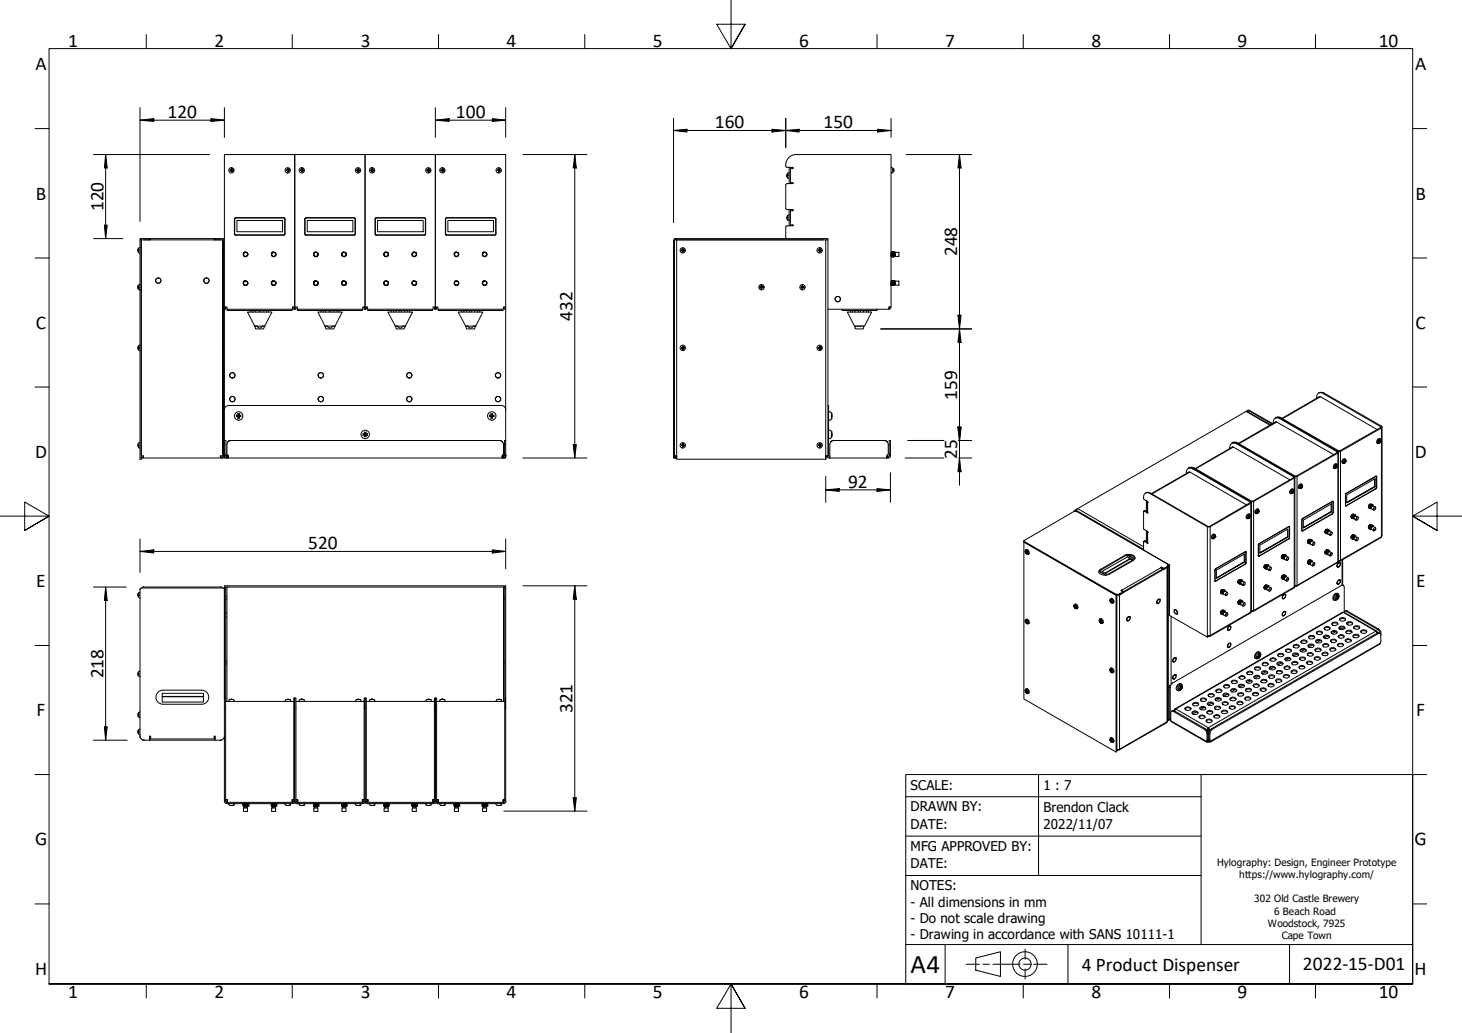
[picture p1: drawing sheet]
<svg xmlns="http://www.w3.org/2000/svg" width="297mm" height="210mm" viewBox="0 0 297 210" stroke-linecap="round" stroke-linejoin="round" font-family="sans-serif">
<defs><g id="words">
<text font-size="5.5" x="185" y="197.6">A4</text>
<g font-size="3.9">
<text x="13.8" y="9.5">1</text>
<text x="43.6" y="9.5">2</text>
<text x="73.3" y="9.5">3</text>
<text x="102.9" y="9.5">4</text>
<text x="132.7" y="9.5">5</text>
<text x="162.4" y="9.5">6</text>
<text x="192" y="9.5">7</text>
<text x="221.7" y="9.5">8</text>
<text x="251.5" y="9.5">9</text>
<text x="280.2" y="9.5">10</text>
<text x="7.2" y="14.3">A</text>
<text x="287.5" y="14.3">A</text>
<text x="34" y="24">120</text>
<text x="92.6" y="24">100</text>
<text x="145.2" y="26.1">160</text>
<text x="167.3" y="26.1">150</text>
<text x="7.3" y="40.5">B</text>
<text x="287.6" y="40.5">B</text>
<text x="21" y="43" transform="rotate(-90 21 43)">120</text>
<text x="194.5" y="52.1" transform="rotate(-90 194.5 52.1)">248</text>
<text x="116.3" y="65.2" transform="rotate(-90 116.3 65.2)">432</text>
<text x="7.3" y="66.8">C</text>
<text x="287.6" y="66.8">C</text>
<text x="194.5" y="81.2" transform="rotate(-90 194.5 81.2)">159</text>
<text x="7.1" y="93">D</text>
<text x="194.5" y="93.3" transform="rotate(-90 194.5 93.3)">25</text>
<text x="287.5" y="93">D</text>
<text x="172.3" y="99.2">92</text>
<text x="62.6" y="111.6">520</text>
<text x="7.4" y="119.3">E</text>
<text x="287.7" y="119.3">E</text>
<text x="21" y="137.8" transform="rotate(-90 21 137.8)">218</text>
<text x="7.4" y="145.5">F</text>
<text x="116.3" y="144.9" transform="rotate(-90 116.3 144.9)">321</text>
<text x="287.7" y="145.5">F</text>
<text x="7.1" y="171.8">G</text>
<text x="287.4" y="171.8">G</text>
<text x="219.8" y="197.3">4 Product Dispenser</text>
<text x="264.7" y="197.2">2022-15-D01</text>
<text x="7.1" y="198">H</text>
<text x="13.8" y="202.8">1</text>
<text x="43.6" y="202.8">2</text>
<text x="73.3" y="202.8">3</text>
<text x="102.9" y="202.8">4</text>
<text x="132.7" y="202.8">5</text>
<text x="162.4" y="202.8">6</text>
<text x="192" y="202.8">7</text>
<text x="221.7" y="202.8">8</text>
<text x="251.5" y="202.8">9</text>
<text x="280.2" y="202.8">10</text>
<text x="287.4" y="198">H</text>
</g>
<g font-size="2.7">
<text x="185" y="160.4">SCALE:</text>
<text x="212" y="160.4">1 : 7</text>
<text x="185" y="164.9">DRAWN BY:</text>
<text x="212" y="165">Brendon Clack</text>
<text x="185" y="168.4">DATE:</text>
<text x="185" y="172.9">MFG APPROVED BY:</text>
<text x="212" y="168.5">2022/11/07</text>
<text x="185" y="176.4">DATE:</text>
<text x="185" y="180.9">NOTES:</text>
<text x="185" y="184.2">- All dimensions in mm</text>
<text x="185" y="187.6">- Do not scale drawing</text>
<text x="185" y="190.9">- Drawing in accordance with SANS 10111-1</text>
</g>
<g font-size="2">
<text x="247.3" y="176">Hylography: Design, Engineer Prototype</text>
<text x="251.8" y="178.5">https://www.hylography.com/</text>
<text x="254.8" y="183.4">302 Old Castle Brewery</text>
<text x="258.9" y="185.8">6 Beach Road</text>
<text x="257.6" y="188.3">Woodstock, 7925</text>
<text x="260.4" y="190.8">Cape Town</text>
</g>
</g></defs>
<!-- layer: Visible (Hylo) -->
<g fill="none" stroke="#000" stroke-width=".2">
<path d="M46.7 34.6l.3 .1M46.7 34.6h.2M46.8 34.6v.1M46.9 34.6h.1M46.9 34.6l.1 .1M47 34.9h.1M47 34.3h.1M47 34.3l-.1 .3M47 34.7v.1M47 34.7v.2M47.1 34.4l-.2 .2M47.1 34.8h-.1"/>
<path d="M47.1 34.9h.1M47.1 34.3h.1M47.1 34.3v.3l.3-.1-.2 .1M47.1 34.6v.3M47.1 34.3v.2l.1 .1M47.1 34.6v.2M47.1 34.6h.3M47.2 34.6h-.1M58.2 34.6h.2v.3M58.2 34.6h.2M58.2 34.6v.1M58.3 34.6h.1"/>
<path d="M58.3 34.6l.1 .2M58.4 34.8h.1M58.4 34.3h.1M58.4 34.9h.1M58.4 34.5v.1M58.4 34.3v.2M58.5 34.4l-.1 .1M58.5 34.3h.1M58.5 34.9h.1M58.5 34.3v.3h.3M58.5 34.6v.3M58.5 34.3v.2l.2 .1h-.2"/>
<path d="M58.5 34.6h.3M61 34.6l.3 .1M61 34.6h.2M61.1 34.6v.1M61.2 34.6h.1M61.2 34.6l.1 .1M61.3 34.9h.1M61.3 34.3h.1M61.3 34.3l-.1 .3M61.3 34.7v.1M61.3 34.7v.2M61.3 34.4l.2 .2"/>
<path d="M61.3 34.4l-.1 .2M61.4 34.8h-.1M61.4 34.9h.1M61.4 34.3h.1M61.4 34.3v.3l.3-.1-.2 .1M61.4 34.6v.3M61.4 34.6h.3M61.4 34.3l-.1 .1M61.5 34.6h-.1M72.5 34.6h.2v.3M72.5 34.6h.1M72.5 34.6v.1"/>
<path d="M72.6 34.6h.1M72.6 34.6l.1 .2M72.7 34.8h.1M72.7 34.3h.1M72.7 34.9h.1M72.7 34.5l-.1 .1M72.7 34.3v.2M72.8 34.4l.2 .2h-.2M72.8 34.4l-.1 .1M72.8 34.3h.1M72.8 34.9h.1M72.8 34.3v.3h.3"/>
<path d="M72.8 34.6v.3M72.8 34.6h.3M72.8 34.3v.1M75.3 34.6l.3 .1M75.3 34.6h.2M75.4 34.6v.1M75.4 34.6h.1M75.4 34.6l.2 .1M75.6 34.9h.1M75.6 34.3h.1M75.6 34.3l-.1 .3M75.6 34.4l-.1 .2"/>
<path d="M75.6 34.7v.1M75.6 34.7v.2M75.6 34.4l.2 .2M75.6 34.4h.1M75.6 34.8h.1M75.7 34.9h.1M75.7 34.3h.1M75.7 34.3v.3l.2-.1-.1 .1M75.7 34.6v.3M75.7 34.6h.2M75.7 34.3l-.1 .1M75.8 34.6h-.1"/>
<path d="M86.7 34.6h.1M86.7 34.6h.3v.3M86.7 34.6h.2M86.8 34.6v.1M86.9 34.6h.1M86.9 34.6l.1 .2M87 34.8h.1M87 34.3h.1M87 34.9h.1M87 34.5l-.1 .1M87 34.3v.2M87.1 34.4l.1 .2h-.1"/>
<path d="M87.1 34.4l-.1 .1M87.1 34.3h.1M87.1 34.9h.1M87.1 34.3v.3h.3M87.1 34.6v.3M87.1 34.6h.3M87.1 34.3v.1M89.6 34.6h.1M89.6 34.6l.3 .1M89.6 34.6h.2M89.7 34.6v.1M89.7 34.6h.1"/>
<path d="M89.7 34.6l.2 .1M89.9 34.9h.1M89.9 34.3h.1M89.9 34.3l-.1 .3M89.9 34.7v.1M89.9 34.7v.2M89.9 34.4l.2 .2M89.9 34.4l-.1 .2M89.9 34.8h-.1M90 34.9h.1M90 34.3h.1M90 34.3v.3l.2-.1-.1 .1"/>
<path d="M90 34.6v.3M90 34.6h.2M90 34.3l-.1 .1M90.1 34.6h-.1M101 34.6h.1M101 34.6h.3v.3M101 34.6h.2M101.1 34.6v.1M101.2 34.6h.1M101.2 34.6l.1 .2M101.3 34.8h.1M101.3 34.3h.1"/>
<path d="M101.3 34.9h.1M101.3 34.5l-.1 .1M101.3 34.3v.2M101.3 34.4l.2 .2h-.1M101.4 34.4l-.1 .1M101.4 34.3h.1M101.4 34.9h.1M101.4 34.3v.3h.3M101.4 34.6v.3M101.4 34.6h.3M101.4 34.3l-.1 .1M159.6 37.6v4.7l.3 .3"/>
<path d="M159.6 33.6v.2M159.6 33.7l.3 .3M159.9 35.6h.1M159.9 35.7h.1M159.9 35.7v.1M159.9 35.8l.1 .2v-.2M159.9 35.8h.1M159.9 34h1.3v.3h-.6M159.9 35.7l.1 .2M159.9 35.8l.1 .4M159.9 37.3l-.3 .3M160 35.5h.1"/>
<path d="M160 35.5l-.1 .2zM160 35.2l-.1 .4M160 36.2h.3M160.1 35.1h.2M160.2 35.2h-.2M160.3 34v3.3M160.6 37.1h.6v.2h-1.3M160.6 34v3.3M161.7 31.4h19.3v31h-.4v.4M161.8 31.4a2.13 2.13 0 0 0-2.2 2.1M181 35.2h.2M181 34h.2"/>
<path d="M181.2 34.1l.2 .2M181.4 34.3h.1M181.4 34.6h.1M181.4 34.9h.1M181.4 34.3l.1 .2-.1-.2M181.4 34.9l-.2 .3M181.5 34.6l-.1 .3M181.5 34.5l-.1 .1M181.5 34.5h.1M181.5 34.6h.1M28.1 58.7h.1M28.1 51h.1"/>
<path d="M28.1 50.6h.1M28.1 50.9v.1M28.1 50.6v.2zM28.1 50.8h.1M28.1 51v.2M28.1 58.5v.2M28.1 58.3h.1M28.1 58.1v.2M28.1 58.4v.1M28.1 58.5h.1M28.1 58.1h.1M28.1 50.8v.2"/>
<path d="M28.1 58.3v.2M28.1 51.2h.1M28.1 50.5h.1M28.1 51.2l.1 .1M28.1 58.7l.1 .1M28.2 50.4l-.1 .2M28.2 57.9l-.1 .2M28.2 51.3l.1 .1M28.2 58.8l.1 .1M28.3 51.5h.1M28.3 59h.1M28.4 50.3l-.2 .1"/>
<path d="M28.4 57.8l-.2 .1M30.4 48.5h-2v.2M30.6 48.5v.2M43.5 48.5v.2M43.7 48.5h-13.3v.2M43.7 48.5h1.9M43.7 48.5v.2M45.2 48.7v43.9h-.4v.5h.2v-.2h-.2M45.2 55.5l.2 .4M45.2 51.2h.2M45.2 50.6h.2M45.2 55.3h.2"/>
<path d="M45.4 48.7v44l-.3 .2M45.4 53.6h-.2M45.6 48.7h-17.2v44.6h.3v-44.6v43.9h.4v.5h-.4v-.2h.4M47.6 47.5l.3 .3h9.7M47.6 44.5v3M47.7 44.5v3.1M47.7 47.6l.1 .2M47.8 44.3h9.9l.1 .2M47.8 47.7h9.9M47.8 44.3l-.1 .2M48.1 44.8h9.3v2.3h-9.3zM49.8 51.2l-.1 .1"/>
<path d="M49.8 57.1h-.1M50.2 51.3a.46 .46 0 0 1-.1 .7 .46 .46 0 0 1-.7-.2 .46 .46 0 0 1 .3-.6 .49 .49 0 0 0-.3 .8 .49 .49 0 0 0 .9 0 .49 .49 0 0 0-.3-.8l-.3 .1-.2 .2M50.2 57.2a.43 .43 0 0 1 0 .6 .43 .43 0 0 1-.7-.1 .43 .43 0 0 1 .2-.6 .48 .48 0 0 0-.1 .8 .48 .48 0 0 0 .8-.2 .48 .48 0 0 0-.4-.6h-.3l-.2 .3M55.6 51.2l-.2 .1M55.6 57.1h-.2M55.9 51.3a.46 .46 0 0 1-.1 .7 .46 .46 0 0 1-.7-.2 .46 .46 0 0 1 .3-.6 .49 .49 0 0 0-.2 .8 .49 .49 0 0 0 .8 0 .49 .49 0 0 0-.3-.8l-.3 .1-.2 .2M55.9 57.2a.43 .43 0 0 1 0 .6 .43 .43 0 0 1-.7-.1 .43 .43 0 0 1 .2-.6 .48 .48 0 0 0 0 .8 .48 .48 0 0 0 .7-.2 .48 .48 0 0 0-.4-.6h-.3l-.2 .3M57.6 44.2h-9.7l-.3 .3M57.6 44.2l.3 .3M57.8 44.5v3.1M57.8 47.6l-.1 .2M57.9 44.5v3"/>
<path d="M57.9 47.5l-.3 .3M61.9 47.5l.3 .3M61.9 44.5v3M62 44.5v3.1M62 47.6l.1 .2M62.1 47.7h9.9M62.2 47.8h9.7M62.2 44.2h9.7M62.2 44.2l-.3 .3M62.4 44.8h9.3v2.3h-9.3zM64.1 51.2l-.1 .1M64.1 57.1h-.1"/>
<path d="M64.5 51.3a.46 .46 0 0 1-.1 .7 .46 .46 0 0 1-.7-.2 .46 .46 0 0 1 .3-.6 .49 .49 0 0 0-.3 .8 .49 .49 0 0 0 .8 0 .49 .49 0 0 0-.2-.8l-.4 .1-.1 .2M64.5 57.2a.43 .43 0 0 1 0 .6 .43 .43 0 0 1-.7-.1 .43 .43 0 0 1 .2-.6 .48 .48 0 0 0-.1 .8 .48 .48 0 0 0 .8-.2 .48 .48 0 0 0-.4-.6h-.4l-.1 .3M69.8 51.2l-.1 .1M69.8 57.1h-.1M70.2 51.3a.46 .46 0 0 1-.1 .7 .46 .46 0 0 1-.7-.2 .46 .46 0 0 1 .3-.6 .49 .49 0 0 0-.3 .8 .49 .49 0 0 0 .9 0 .49 .49 0 0 0-.3-.8l-.3 .1-.2 .2M70.2 57.2a.43 .43 0 0 1 0 .6 .43 .43 0 0 1-.7-.1 .43 .43 0 0 1 .2-.6 .48 .48 0 0 0 0 .8 .48 .48 0 0 0 .7-.2 .48 .48 0 0 0-.4-.6h-.3l-.2 .3M71.9 44.2l.3 .3M72 44.3l.1 .2M72 44.3h-9.9l-.1 .2M72.1 44.5v3.1M72.1 47.6l-.1 .2M72.2 44.5v3"/>
<path d="M72.2 47.5l-.3 .3M76.2 47.5l.3 .3M76.2 44.5v3M76.3 44.5v3.1M76.3 47.6l.1 .2h9.8M76.4 44.3h9.9l.1 .2M76.4 47.7h9.8M76.4 44.3l-.1 .2M76.5 44.2h9.7M76.5 44.2l-.3 .3M76.7 44.8h9.3v2.3h-9.3zM78.4 51.2l-.2 .1"/>
<path d="M78.4 57.1h-.2M78.7 51.3a.45 .45 0 0 1 .1 .7 .45 .45 0 0 1-.7 0 .45 .45 0 0 1 .1-.7v-.1a.5 .5 0 0 0-.2 .8 .5 .5 0 0 0 .8 0 .5 .5 0 0 0-.2-.8l-.4 .1-.1 .2M78.7 57.2a.44 .44 0 0 1 0 .6 .44 .44 0 0 1-.6 0 .44 .44 0 0 1 .1-.7 .49 .49 0 0 0 .1 .9 .49 .49 0 0 0 .7-.4 .49 .49 0 0 0-.6-.5l-.3 .3M84.1 51.2l-.1 .1M84.1 57.1h-.1M84.5 51.3a.45 .45 0 0 1 0 .7 .45 .45 0 0 1-.7 0 .45 .45 0 0 1 .1-.7v-.1a.5 .5 0 0 0-.2 .8 .5 .5 0 0 0 .8 0 .5 .5 0 0 0-.2-.8l-.4 .1-.1 .2M84.5 57.2a.44 .44 0 0 1-.1 .6 .44 .44 0 0 1-.6 0 .44 .44 0 0 1 .1-.7 .49 .49 0 0 0 .1 .9 .49 .49 0 0 0 .7-.4 .49 .49 0 0 0-.6-.5l-.3 .3M86.2 44.2l.3 .3M86.4 44.5v3.1M86.4 47.6l-.1 .2M86.5 44.5v3M86.5 47.5l-.3 .3"/>
<path d="M90.5 47.5l.3 .3M90.5 44.5v3M90.6 44.5v3.1M90.7 47.7h9.8M90.7 44.3h9.8M90.7 44.3l-.1 .2M90.7 44.2h9.8l.3 .3M90.8 44.2l-.3 .3M91 44.8h9.3v2.3h-9.3zM92.7 51.2l-.2 .1M92.7 57.1h-.2M93 51.3a.45 .45 0 0 1 .1 .7 .45 .45 0 0 1-.7 0 .45 .45 0 0 1 .1-.7v-.1a.5 .5 0 0 0-.2 .8 .5 .5 0 0 0 .8 0 .5 .5 0 0 0-.2-.8l-.4 .1-.1 .2"/>
<path d="M93 57.2a.44 .44 0 0 1 0 .6 .44 .44 0 0 1-.6 0 .44 .44 0 0 1 .1-.7 .49 .49 0 0 0 0 .9 .49 .49 0 0 0 .8-.4 .49 .49 0 0 0-.7-.5l-.2 .3M98.4 51.2l-.2 .1M98.4 57.1h-.2M98.7 51.3a.45 .45 0 0 1 .1 .7 .45 .45 0 0 1-.7 0 .45 .45 0 0 1 .1-.7v-.1a.5 .5 0 0 0-.2 .8 .5 .5 0 0 0 .8 0 .5 .5 0 0 0-.2-.8l-.4 .1-.1 .2M98.7 57.2a.44 .44 0 0 1 0 .6 .44 .44 0 0 1-.6 0 .44 .44 0 0 1 .1-.7 .49 .49 0 0 0 .1 .9 .49 .49 0 0 0 .7-.4 .49 .49 0 0 0-.6-.5l-.3 .3M100.6 44.3l.1 .2M100.7 47.6l-.1 .2M100.7 44.5v3.1M100.8 44.5v3M100.8 47.5l-.3 .3h-9.8l-.1-.2M137.3 48.5l-.3 .2M137.3 48.7h-.3v43.9h.5"/>
<path d="M137.3 48.5h-.3v.2h-.2v44.4h.2v-.5l.1 .3 .2 .2M137.5 48.7h30.3v44.6h-30.3zM137.5 48.7h-.2v-.2h30.9v.2M137.5 48.7h29.8M138.4 50.9h.2M138.4 50.8h.1M138.4 50.8h.2M138.5 50.8l.1 .1M138.6 51.2h.1M138.6 50.9v.3M138.6 50.9v.2M138.7 51.1h.1"/>
<path d="M138.7 50.6h.1M138.7 50.6l-.1 .2M138.7 50.7l-.1 .1M138.7 50.6l.1 .1M138.7 50.8h.3M138.8 50.6l-.1 .2zM138.9 51l-.2 .1M138.9 50.9h.1M139 50.8h.1M139 51h.1M139 51h-.3v.2M154.4 58.5h.2"/>
<path d="M154.4 58.3l.1 .1M154.5 58.4h.1l-.1 .1M154.5 58.3v.1M154.6 58.5h.1M154.6 58.1v.2h-.2M154.6 58.2l.1 .5-.1-.2M154.7 58.1h.1M154.7 58.1v.2h.3M154.7 58.2l.2 .1M154.7 58.5v.1M154.7 58.5v.2M154.9 58.3v.1"/>
<path d="M155 58.3h.1M155 58.4h.1M155 58.4l-.3 .1M159.6 46.2v2.1l.2 .2M159.9 44.2h.1M159.9 42.6h1.3v.2h-.6M159.9 45.9l-.3 .3M159.9 44.6l.1 .1M160 44.6h.1M160 44.2h.1M160 44.3h.1M160 43.9h.1"/>
<path d="M160 44.5h.1M160 44.3v.2M160 44.2v.1M160 43.9l-.1 .3M160 43.8l-.1 .2M160 44.7l.3 .1M160.1 43.7h.2M160.2 43.7l-.2 .1M160.3 42.6v3.3M160.6 45.7h.6v.2h-1.3M160.6 42.6v3.3M162.8 58.5h.1"/>
<path d="M162.8 58.3h.1M162.8 58.5h.2v.2M162.8 58.5l.1-.1 .2 .2M162.8 58.3v.1M162.9 58.3h.1M163 58.1h.1M163 58.3h-.1M163 58.2v.1M163 58.1v.2M163.1 58.3h.2M163.1 58.2v.1M163.1 58.3l.2 .1"/>
<path d="M163.1 58.1v.2M163.3 58.4l-.2 .2M163.3 58.4v.1M163.3 58.3h.1M163.3 58.5h.1M163.3 58.5h-.2v.2M166.2 50.9h.1M166.2 50.8h.1M166.2 50.9l.3 .1M166.2 50.8h.2M166.3 50.8v.1M166.4 50.8h.1"/>
<path d="M166.5 50.6h.1M166.5 50.6l-.1 .2M166.5 50.7l-.1 .1M166.5 51v.1l.1-.1M166.5 51v.2M166.5 50.6l.1 .1M166.6 51h.2M166.6 51v.2M166.6 50.6h.1M166.6 50.6v.2h.2M166.6 50.6v.2l.1 .1M166.8 50.9l-.2 .1"/>
<path d="M166.8 50.9v.1M166.8 50.8h.1M166.8 51h.1M167.8 48.7h.4v43.9h-.4M181 51.4l.1 .6-.1-.3M181 51.9v.2M181 52.1h.1M181 57.2l.1 .7M181 57.5l.1 .4M181 57.8v.1M181 57.9h.1M181.1 52l.1 .2"/>
<path d="M181.1 51.9l.1 .3M181.1 51.2v.7M181.1 57.9l.1 .1M181.1 57.8l.1 .2M181.1 57.1v.7M181.1 51.9v.1M181.1 57.8v.1M181.1 51.2l.1 .1M181.1 52l-.1 .1M181.1 51.2l-.1 .1M181.1 57.1l.1 .1M181.1 57.9h-.1"/>
<path d="M181.1 57.1h-.1M181.2 51.3v.7M181.2 52.2h.1M181.2 57.2v.7M181.2 58h.1M181.2 51.2l.1 1M181.2 51.2h.1M181.2 57.1l.1 .9M181.2 57.1h.1M181.2 52l.1 .2M181.2 51.2v.1M181.2 51.2l.1 .1"/>
<path d="M181.2 52v.2M181.2 57.9l.1 .1M181.2 57.1v.1M181.2 57.1l.1 .1M181.2 57.9v.1M181.3 51.3l.1 .7M181.3 52.2h.1M181.3 57.2l.1 .7M181.3 58h.1M181.4 51.2v1M181.4 51.2h.1M181.4 57.1v.9"/>
<path d="M181.4 57.1h.1M181.4 52v.2M181.4 51.2l-.1 .1M181.4 51.2v.1M181.4 52l-.1 .2M181.4 57.9v.1M181.4 57.1l-.1 .1M181.4 57.1v.1M181.4 57.9l-.1 .1M181.4 51.3l.1 .7M181.4 52.2h.1M181.4 57.2l.1 .7"/>
<path d="M181.4 58h.1M181.5 51.2v1M181.5 51.2h.1M181.5 57.1v.9M181.5 57.1h.1M181.5 52v.2M181.5 51.2l-.1 .1M181.5 51.2v.1M181.5 52l-.1 .2M181.5 57.9v.1M181.5 57.1l-.1 .1M181.5 57.1v.1"/>
<path d="M181.5 57.9l-.1 .1M181.5 51.3l.1 .7M181.5 52.2h.1M181.5 57.2l.1 .7M181.5 58h.1M181.6 51.2h.1M181.6 51.2v.9M181.6 51.2l.1 .5M181.6 57.1h.1M181.6 57.1v.8M181.6 57.1l.1 .4M181.6 51.2l-.1 .1"/>
<path d="M181.6 52v.1M181.6 57.9h.1M181.6 51.2l.1 .1M181.6 52l-.1 .2M181.6 57.1l-.1 .1M181.6 57.1l.1 .1M181.6 57.9l-.1 .1M181.7 51.7h.1M181.7 51.3v.4M181.7 51.3h.1M181.7 57.5h.1M181.7 57.1v.4z"/>
<path d="M181.7 57.8h.2M181.7 51.3v.7M181.7 57.2v.6M181.7 52l-.1 .1M181.7 52h.2M181.7 51.3h.2M181.7 57.8l-.1 .1M181.7 57.2h.2M181.9 51.3h.7v.8h-.7zM181.9 57.1h.7v.8h-.7zM28.1 71h.1M28.1 70.6h.1"/>
<path d="M28.1 70.7h.1M28.1 70.4h.1M28.1 70.4v.2M28.1 70.7v.3M28.1 70.6v.1M28.1 71l.1 .2M28.2 70.2l-.1 .2M28.2 71.1l.2 .2M28.4 70.1l-.2 .1M45.2 71h.2M45.2 70.4h.2M45.2 60.9h.2"/>
<path d="M45.6 62.4h.5v.4h13.3v-.4h1v.4h13.3v-.4h1v.4h13.3v-.4h1v.4h13.3v-.4h.4M45.6 62.4v-31h14.3v31M45.6 62.4v30.2M45.8 62.4v.4h-.2M46.2 62.8v.3h13.1v-.3M50.9 63.1v.3M51.4 63.1v.3M51.8 66.3l.1 .5h1.6l.3-.5M51.8 66.3l-1.5-2.9h4.9l-1.4 2.9M51.8 66.3h2M51.9 63.1v.3M52.2 66.3a.62 .62 0 0 0 .6 .3 .62 .62 0 0 0 .5-.3"/>
<path d="M52.6 63.1v.3M53 63.1v.3M53.6 63.1v.3M54.2 63.1v.3M54.6 63.1v.3M59.7 62.4v.4h.2M59.9 62.4v-31h14.3v31M59.9 62.4v.4M60.1 62.4v.4h-.2M60.5 62.8v.3h13.1v-.3M65.2 63.1v.3M65.7 63.1v.3"/>
<path d="M66 66.3l.2 .5h1.6l.3-.5M66 66.3l-1.4-2.9h4.9l-1.4 2.9M66 66.3h2.1M66.2 63.1v.3M66.5 66.3a.62 .62 0 0 0 .6 .3 .62 .62 0 0 0 .5-.3M66.9 63.1v.3M67.2 63.1v.3M67.9 63.1v.3M68.5 63.1v.3M68.9 63.1v.3M74 62.4v.4h.2M74.2 62.4v-31h14.3v31"/>
<path d="M74.2 62.4v.4M74.4 62.4v.4h-.2M74.7 62.8v.3h13.2v-.3M79.5 63.1v.3M79.9 63.1v.3M80.3 66.3l.2 .5h1.6l.3-.5M80.3 66.3l-1.5-2.9h5l-1.4 2.9M80.3 66.3h2.1M80.5 63.1v.3M80.8 66.3a.62 .62 0 0 0 .5 .3 .62 .62 0 0 0 .6-.3M81.1 63.1v.3M81.5 63.1v.3"/>
<path d="M82.2 63.1v.3M82.7 63.1v.3M83.2 63.1v.3M88.3 62.4v.4h.2M88.5 62.4v-31h14.2v31M88.5 62.4v.4M88.7 62.4v.4h-.2M89 62.8v.3h13.2v-.3M93.8 63.1v.3M94.2 63.1v.3M94.6 66.3l.2 .5h1.6l.2-.5M94.6 66.3l-1.5-2.9h5l-1.5 2.9"/>
<path d="M94.6 66.3h2M94.7 63.1v.3M95.1 66.3a.62 .62 0 0 0 .5 .3 .62 .62 0 0 0 .6-.3M95.4 63.1v.3M95.8 63.1v.3M96.5 63.1v.3M97 63.1v.3M97.5 63.1v.3M102.6 62.4v.4h.1M102.7 62.4v27.1M138.4 70.7h.1M138.4 70.6h.1"/>
<path d="M138.4 70.7h.2l.1 .3M138.4 70.6h.2M138.6 70.6l-.1 .1h.2v.2l.1-.2M138.7 70.5h.1M138.7 70.4h.1M138.7 71h.1M138.7 70.6h-.1M138.7 70.5v.1M138.7 70.4v.2M138.7 70.6h.3M138.7 70.6h.2M138.8 70.7l-.1 .3"/>
<path d="M138.8 70.7h.1M138.8 70.7h.2M138.9 70.6v.1M139 70.6h.1M139 70.7h.1M166.2 70.7h.1M166.2 70.6h.1M166.2 70.7h.2l.1 .3M166.2 70.6h.2M166.3 70.6v.1M166.4 70.6h.1M166.4 70.7h.1v.2l.1-.2"/>
<path d="M166.5 70.5h.1M166.5 70.4h.1M166.5 71h.1M166.5 70.6h-.1M166.5 70.5v.1M166.5 70.4v.2M166.6 70.4h.1M166.6 71h.1M166.6 70.6h.2M166.6 70.5v.1M166.6 70.6h.1l-.1 .1M166.6 70.4v.2"/>
<path d="M166.6 70.7v.3M166.6 70.7h.2M166.8 70.6h.1M166.8 70.7h.1M168.2 62.8h12.4M171.1 62.8v.3h7.1v-.3M172.1 63.4h5l-1.5 2.9h-2zM172.8 63.1v.3M173.2 63.1v.3M173.7 66.3h1.8v.3l-.1 .2h-1.6zM173.7 63.1v.3M174.4 63.1v.3"/>
<path d="M174.8 63.1v.3M175.5 63.1v.3M176 63.1v.3M176.5 63.1v.3M180.8 62.4l-.2 .2M181 62.4l-.2 .4h-.2M267.9 79.9l.3-.2 .8 .2 11.8 6.8-.1 .3-8.3 4.7h-.6M28.1 90.8h.1M28.1 90.5h.1M28.1 90.2h.1M28.1 90.4h.1M28.1 90.5v.3"/>
<path d="M28.1 90.2v.3M28.1 90.8l.1 .2M28.2 90l-.1 .2M28.2 91h.2M28.3 89.9h.1M28.3 90h-.1M29.1 93.1h15.7M45 93.1h.1M45 92.9h.1M45.1 92.9v.2M45.2 90.8h.2M45.2 90.2h.2"/>
<path d="M45.2 86.5h.2M45.2 88.2h.2M45.6 89.5h.3v3.1h-.3a.54 .54 0 0 0 .6 .5v-.3M45.6 92.6l-.1 .3-.4 .2M45.6 92.6v.5l.2-.1M45.6 92.6h.1M45.8 93.1h56.8M45.9 92.6h.3v.2zM45.9 92.6h.3M46 92.6l.1 .2M46.1 90.4v1.8l.3 .4M46.2 92.8h.2"/>
<path d="M46.3 92.4v.4M46.4 92.6v.5v-.3M46.4 92.7v.1M46.5 82.4a.86 .86 0 0 0-.9 .9M46.5 82.4h55.4M46.7 89.5l-.5 .4M46.7 89.6h55M47 89.5a.86 .86 0 0 0-.9 .9M48 84.6h.3a.23 .23 0 0 1 .2 .2 .23 .23 0 0 1-.2 .2l.1-.4zM48.1 84.4v.2M48.3 84l.1 .2a.2 .2 0 0 1-.1 .3 .2 .2 0 0 1-.3-.1h.4zM48.4 84.9h.2"/>
<path d="M48.4 84.2h.2M48.5 84.6h.5h-.4v.4zM48.6 84v.4h.4h-.2a.21 .21 0 0 1-.3 0 .21 .21 0 0 1 .1-.3zM48.8 84.4v.2M73.7 88.4h.2a.18 .18 0 0 1 .2 0 .18 .18 0 0 1 0 .2l-.1 .1 .1-.3zM73.9 88.2v.2M74 87.8v.1a.2 .2 0 0 1 .2 .2 .2 .2 0 0 1-.3 .1h-.2h.4zM74.1 88.6h.2M74.1 87.9h.2M74.2 88.4h.5h-.4v.3zM74.4 87.8l-.1 .4h.4h-.5zM74.5 88.2v.2"/>
<path d="M99.4 84.6h.2a.22 .22 0 0 1 .3 .1 .22 .22 0 0 1-.1 .3v-.4zM99.6 84.4v.2M99.8 84v.4h-.3a.22 .22 0 0 0 .4 0 .22 .22 0 0 0-.1-.4zM99.8 84.9h.2M99.8 84.2h.2M99.9 84.6h.5h-.4v.4zM100 84v.4h.4h-.2a.21 .21 0 0 1-.3-.1 .21 .21 0 0 1 .1-.3zM100.3 84.4v.2M101.4 89.5a.86 .86 0 0 1 .9 .9M101.6 89.5l.5 .4M101.9 82.4a.86 .86 0 0 1 .8 .9M102 92.7v.1"/>
<path d="M102 92.6v.5v-.3M102 92.8h.2M102.1 92.4v.4M102.2 92.8a.26 .26 0 0 0 .3 .3 .26 .26 0 0 0 .2-.4v-.1v.5l-.1-.1M102.2 92.6h.3v.1l-.3 .1zM102.2 92.6h.3M102.3 92.7v.1M102.3 90.4v1.8l-.3 .4M102.5 89.5h.2v3.1h-.2zM102.7 92.6h.1M137 93.1h.5M137 92.6l.1 .3 .4 .2"/>
<path d="M137.3 92.7l.2 .2-.1-.3 .1 .2M138.4 90.5h.1M138.4 90.5h.2l.1 .3M138.5 90.4l.2 .2M138.7 90.7h.1M138.7 90.2h.1M138.7 90.8h.1M138.7 90.4l-.3 .1M138.7 90.4l-.2 .1M138.7 90.4v-.1v.1M138.7 90.2v.2M138.7 90.4l.3 .1"/>
<path d="M138.8 90.5l-.1 .3M138.8 90.5l-.1 .1M138.8 90.5h.1M138.8 90.5h.2M138.9 90.4v.1M139 90.5h.1M166.2 90.5h.1M166.2 90.5h.3v.3M166.3 90.4v.1M166.4 90.5l.1 .1M166.5 90.7h.1M166.5 90.2h.1"/>
<path d="M166.5 90.8h.1M166.5 90.4l-.3 .1M166.5 90.4l.1-.1v.1M166.5 90.2v.2M166.6 90.2h.1M166.6 90.8h.1M166.6 90.4l.2 .1M166.6 90.2v.2M166.6 90.5v.3M166.6 90.5v.1M166.6 90.5h.2M166.7 90.4l-.1 .1"/>
<path d="M166.8 90.5h.1M167.8 92.8v-.2v.3M168 92.7l-.3 .2M168.2 92.9l.4 .2M168.2 92.7l-.2 .4h-.3M168.2 82.4h.1v10.2h-.1M168.3 83.7l.5 .1M168.3 87.4l.5 .2M168.4 92.6l.2 .2M168.6 90.4v2.7h11.6v-.5M168.8 85.2l-.5 .2M168.8 89l-.5 .1"/>
<path d="M168.9 83.8v.2M168.9 87.6v.2M168.9 84h.1M168.9 87.8h.1M168.9 84.6h.1M168.9 84.4h.1M168.9 85h.1M168.9 84.6h.1l-.1 .4M168.9 84l.1 .4h-.1M168.9 88.4h.1M168.9 88.2h.1M168.9 88.7h.1"/>
<path d="M168.9 88.4h.1l-.1 .3M168.9 87.8l.1 .3-.1 .1M168.9 84.4v.2M168.9 88.2v.2M168.9 88.8h.1M168.9 85v.2M168.9 88.8v.2M169.2 89.6h10.6M169.2 89.5l-.4 .2-.1 .2M169.4 89.5a.86 .86 0 0 0-.8 .9M179.6 89.5a.86 .86 0 0 1 .9 .9M179.9 89.5l.4 .4"/>
<path d="M180.1 92.7l.1 .1M180.3 92.4v.4M180.4 92.8v.3M180.4 92.8h-.2v.3h.2M180.5 90.4v1.8l-.3 .4M180.7 89.5h.2v3.1h-.2zM180.7 92.6l-.3 .2M180.9 92.6a.45 .45 0 0 1-.5 .5M241 96.2a.85 .85 0 0 1 .3-1 .85 .85 0 0 1 1.1 .1l11.7 6.7v.1l-8.4 4.9h-.3l-11.6-6.8-.4-.2-.7 .2M241.6 95.1l.5-.1 .4 .2 11.6 6.7M241.6 95.1l-.2 .1M242.8 95.2l7.6-4.4 11.7 6.7"/>
<path d="M249.9 91.1a.87 .87 0 0 1 .3-1 .87 .87 0 0 1 1 0l11.7 6.9-8.6 4.9-11.7-6.8-.6-.2-.4 .2M249.9 91.1h.1M250.4 90l.3-.1 .6 .2 11.7 6.7M250.4 90l-.1 .1M251.7 90.1l7.6-4.4 11.7 6.7M253.2 83.6l4.9 2.7M253.2 83.6l-34.3 19.7M253.6 83.7v-.2h.1l4.7 2.7M253.6 83.5l-.2 .1M253.6 83.5l.2-.2 4.8 2.8M253.7 83.4l-.1-.1-.4 .3M258.7 86a.85 .85 0 0 1 .3-1 .85 .85 0 0 1 1 .1l11.7 6.8-8.3 4.8h-.3l-11.8-6.8-.6-.1-.3 .2"/>
<path d="M259.2 84.9h.8l11.8 6.8M259.2 84.9l-.1 .1M260.5 85l7.5-4.4h.3l11.5 6.7M262.3 99.5a.41 .41 0 0 1 .6 .1 .41 .41 0 0 1-.3 .6 .37 .37 0 0 1-.5 0 .37 .37 0 0 1 .1-.6zM262.5 100h.1M262.6 99.9h.1M262.7 99.9h.1M262.7 99.9l-.1-.2v.2l-.2 .1M262.8 99.9h.1M262.8 99.9l-.2 .3M262.8 99.8l-.1 .1M263 96.8l.1 .3-8.5 4.9-.5-.1"/>
<path d="M263.1 97v22.2l-.1 .1M263.9 98.6a.42 .42 0 0 1 .7 0 .42 .42 0 0 1-.2 .6l-.2 .1a.39 .39 0 0 1-.4-.2 .39 .39 0 0 1 .1-.5zM264.2 99h.1M264.3 99h.1M264.4 99h.1M264.4 98.8l-.2 .2M264.4 98.8h.2l-.2 .3M264.4 99v.1M264.4 99v.2M264.4 99h-.2M264.4 99.1h.1M264.4 98.7h.1"/>
<path d="M264.4 98.7v.1M264.4 98.7l.1 .1M264.5 98.8h.1M264.6 98.8h-.1M267.5 80.9a.85 .85 0 0 1 .3-1 .85 .85 0 0 1 1.1 .1l11.6 6.7v.1l-8.5 4.9-11.9-6.9-.6-.1-.3 .2M271.1 94.4a.41 .41 0 0 1 .6 .1 .41 .41 0 0 1-.2 .6 .4 .4 0 0 1-.6-.1 .4 .4 0 0 1 .2-.6zM271.3 95h.1M271.4 94.8l-.1 .2M271.4 94.8l.1 .1M271.5 94.6h.1M271.5 95h.1M271.5 94.9l-.2 .1"/>
<path d="M271.5 94.6l-.1 .2M271.5 94.6v.2M271.5 94.9l-.1 .1M271.5 94.7v.1M271.5 94.8h.1M271.6 94.7l-.1 .3M271.7 94.7l-.2 .1M271.8 91.7v.3l-8.3 4.9-.5-.1M271.9 91.9l-.1 22.2M272.9 93.3a.43 .43 0 0 1 .6 .2 .43 .43 0 0 1-.3 .6 .39 .39 0 0 1-.5-.1 .39 .39 0 0 1 .1-.6zM273 94h.1M273.1 93.8l.1 .1"/>
<path d="M273.2 93.6v.2l-.2 .2M273.2 93.6h.1M273.2 94h.1M273.2 93.9l-.2 .1M273.2 93.6v.1M273.2 93.9v.1M273.4 93.7v.1M273.4 93.6l-.2 .4M279.3 97.3v1.5M279.4 98.9v-1.6l-5.8 3.3v1.6l5.8-3.3-.1-.1-5.7 3.3M279.6 96.7l.1 .1M279.9 89.3a.44 .44 0 0 1 .7 .2 .44 .44 0 0 1-.5 .6 .37 .37 0 0 1-.4-.3 .37 .37 0 0 1 .1-.4z"/>
<path d="M280.2 89.8h.1M280.3 89.9h.1M280.3 89.8h.1M280.3 89.6h.1M280.3 89.8v.2M280.4 89.5h.1M280.4 89.6h.1M280.4 89.8h.1M280.4 89.5l-.3 .4 .2-.1M280.4 89.8l-.1 .1M280.4 89.5v.1M280.5 89.6h.1"/>
<path d="M280.5 89.6h-.1M280.5 89.6l-.1 .2M280.8 86.8v22.1l-.3 .4-8.2 4.7M28.5 119.7l-.1 30.3h.2M28.7 119.5l-.3 .3M28.8 119.5h16.5M29.1 119.3h15.7M29.2 119.2l-.4 .3M44.8 119.2l.4 .3M45.3 119.5l.3 .3M45.6 119.7h.1M45.6 119h57.1v.3h-57.1z"/>
<path d="M45.6 119.3v43.5l.1 .3 .4 .2M45.8 119.3v22.5M46.1 119.3v23.2M102.3 119.3v23.2M102.6 119.3v22.5M102.7 119.3v22.5M208 109.9v.2l18.5 10.7 .9 .1 .8-.5v-.2M208.3 112.2h.1M208.3 112.2l.2 .2M208.3 112l.2 .2M208.4 111.7a.53 .53 0 0 1 .6 .3 .53 .53 0 0 1-.1 .6 .57 .57 0 0 1-.5-.3 .57 .57 0 0 1 0-.6zM208.5 112.4h.1"/>
<path d="M208.5 112.2h.1M208.5 112h.1M208.5 112l.2 .4M208.5 112v.2M208.5 112.4h.2M208.5 112.4v.1M208.6 112.3l-.1 .1M208.7 112.4h.1M218.2 103.9v-.1h.4l18.6 10.8M218.7 103.7l-.3 .1M218.7 103.7l13.6 7.9M218.7 103.7h-.1"/>
<path d="M218.9 103.3l-.2 .4M218.9 103.3l-.7 .5M223.5 115.8l5-2.9a1.44 1.44 0 0 1 2.1 .5l-.3 .5-4.9 2.8a1.52 1.52 0 0 1-2.1-.5zM227.8 119.9v.2M229.1 113.1l-5.2 3 1.1 .6 5.2-2.9-.6-.2-5 2.9M229.1 113.1l.4 .5-5 2.8M229.1 113.1l1.1 .7M229.5 113.6h.1M230.6 113.4a1.71 1.71 0 0 0-2.1-.4l-5 2.9-.2 .3M232.3 111.6l.1 .2M232.3 103.9l.4-.1 .5 .3M232.3 110l.4-.1 .5 .3"/>
<path d="M232.9 101.8v2.1M232.9 107.9v2.2M233 103.9l.2 .2M233 110.1l.2 .1M233 101.8v2.2M233 107.9v2.2M233.1 101.8l-.1 .2 .2 .1v-.1l-.9-.6a.88 .88 0 0 1 .3-1.1 .88 .88 0 0 1 1.1 0l11.8 6.8 .4-.1 8.2-4.7 .2-.2-.2-.2M233.2 104.1v.2l-.9-.4v3.6l.9 .5v.2l-.1-.2M233.2 110.2v.3l-.9-.5v1.6M233.9 100.3l7.8-4.4 11.5 6.7M236 115.2v.2l.5 .3v-.2M236.3 115.6l-8.1 4.6"/>
<path d="M236.5 115.5l.6-.3 .2-.2v-.3l-18.6-10.8h-.4l-10.3 5.9 .1 .2 18.4 10.6 .8 .1 .9-.5M236.5 115.5l-.5-.3-.2 .1 .4 .4M237.1 115.3l-9.6 5.6h-.4M237.1 115.3h.1M237.1 115.3l-.6 .4M237.2 114.6l.1 .2M237.2 114.6l.4 .4M237.2 115.2v31.3M237.3 114.9l.1 31.3M237.3 114.8l-.2 .5M237.4 115h.2M237.5 114.8h.1"/>
<path d="M237.5 114.9l.1 .1M237.5 114.8v.1M237.5 114.9l-.1 .1M237.6 115v10.1l7.7 4.3M246.3 108.7a.41 .41 0 0 1 .6 .1 .41 .41 0 0 1-.2 .6 .4 .4 0 0 1-.6-.2 .4 .4 0 0 1 .2-.5zM246.5 109.3h.1M246.6 109.1l.1 .1M246.7 109.2h.1M246.7 109.3h.1M246.7 109.2v.1M246.7 109.2l-.2 .1M246.7 109l.1 .1"/>
<path d="M246.8 108.9h.1M246.8 108.9l-.3 .4M246.8 108.9v.2M246.8 109l.1 .1M246.8 118l.1 .1M246.9 109.1h.1M246.9 108.9l-.1 .2M246.9 109.1l-.1 .2M246.9 115.7l6.2-3.6-.1 2.5-6 3.5zM247 115.5l6-3.5 .2 .1v2.3l-.2 .3-6.1 3.4-.1-2.3zM248.3 119.9l-.3 .4M248.3 119.8a.48 .48 0 0 0-.3 .6"/>
<path d="M248.3 119.8h.1M248.4 119.8l-.3 .2-.1 .5M248.5 119.9a.48 .48 0 0 0-.3 .7M248.5 120v.1l.3-.1M248.5 120l.4 .1M248.5 120l-.1 .5M248.5 119.9h.1M248.6 119.9l-.4 .3v.4M248.6 119.9a.46 .46 0 0 0-.4 .2 .46 .46 0 0 0 0 .5M248.6 119.9h.1M248.7 119.9a.48 .48 0 0 0-.4 .8M248.7 119.9h-.2l-.3 .2v.5h.1"/>
<path d="M248.7 119.9h.1M248.7 120h-.2a.39 .39 0 0 0-.3 .3 .39 .39 0 0 0 .2 .4M248.8 120h.1M251.5 118.4h.1M251.5 118.3h.1M251.6 118.5h.1M251.6 118l-.1 .3M251.7 118.5h.1M251.8 117.8l-.3 .5M251.8 118.6h.1M251.8 117.8h.1M251.8 118.7h.1"/>
<path d="M251.9 117.8a.48 .48 0 0 0-.4 .6M251.9 117.8h.1M252 118.5h.1M252 118.1a.31 .31 0 0 0-.2 .3 .31 .31 0 0 0 .3 .3M252 117.8l-.4 .2v.5M252.1 117.8l-.4 .2-.1 .5h.1M252.1 118l-.1 .1 .3-.1M252.1 117.8h-.1l-.3 .2-.1 .5 .1 .1M252.1 118l.1-.1 .1 .2a.28 .28 0 0 0-.3 0 .28 .28 0 0 0 0 .4M252.1 118l-.2 .5M252.1 118.3v.3a.29 .29 0 0 1 0-.3 .29 .29 0 0 1 .2-.2zM252.1 117.8h.1"/>
<path d="M252.2 117.8l-.4 .2-.1 .3 .1 .3M252.2 117.9a.41 .41 0 0 0-.4 .2 .41 .41 0 0 0 0 .5M252.2 117.8h.1M252.2 118.3l.2-.2 .5 .2v.5l-.4 .2-.4-.3zM252.2 117.9l-.4 .2v.6M252.2 117.9h.1M252.3 117.9h-.3l-.2 .2a.29 .29 0 0 0-.1 .3 .29 .29 0 0 0 .3 .3M252.3 118h.1M252.8 112.6v1.5M252.9 114.2v-1.6l-5.8 3.3v1.6l5.8-3.3-5.8 3.2M253 112l.1 .1M253.3 104.7a.42 .42 0 0 1 .7 0 .42 .42 0 0 1-.2 .6l-.1 .1a.42 .42 0 0 1-.5-.2 .42 .42 0 0 1 .1-.5z"/>
<path d="M253.6 105.2h.1M253.6 105.1v.1M253.7 105.1h.1M253.7 105.1v.2M253.7 105.1l-.1 .1M253.7 104.9l.2 .1M253.8 104.8h.1M253.8 104.8l.1 .1M253.8 104.8l-.2 .3M253.9 104.9v.1M253.9 105.1h.1M253.9 105.1l-.2 .1"/>
<path d="M253.9 104.9h.1M253.9 104.9v.2M254.3 102.1v22.1l-.2 .2M255.1 103.7a.41 .41 0 0 1 .7-.1 .41 .41 0 0 1-.2 .6l-.1 .1a.37 .37 0 0 1-.5-.1 .37 .37 0 0 1 .1-.5zM255.4 104l-.1 .2 .2-.1M255.5 104v.1M255.5 104.1h.1M255.5 104.2h.1M255.5 104.1v.1M255.5 103.9l.1 .1M255.6 104.2h.1M255.6 103.8h.1"/>
<path d="M255.6 103.8l-.1 .2h-.2M255.6 103.8l.1 .1M255.7 103.9h.1M255.7 112.9v.1M255.7 103.9l-.1 .3M255.8 110.5l6.2-3.5-.1 2.4-6.1 3.6zM256.8 115.2h.1M256.8 119.4h.1M256.9 115.4l.1 .1M256.9 115l-.1 .2M256.9 115.3h.1M256.9 119.6l.1 .1"/>
<path d="M256.9 119.2l-.1 .2M256.9 119.5h.1M256.9 115.4h.1M256.9 119.6h.1M257 115.5h.1M257 119.7h.1M257.1 114.7l-.3 .5M257.1 118.9l-.3 .5M257.2 115.6h.1M257.2 114.7h.1M257.2 119.7h.1M257.2 118.9h.1"/>
<path d="M257.2 118.9a.45 .45 0 0 0-.3 .6M257.2 114.7a.45 .45 0 0 0-.3 .6M257.2 115.4h.1M257.2 119.6h.1M257.3 115a.29 .29 0 0 0-.2 .3 .29 .29 0 0 0 .3 .3M257.3 114.7l-.4 .2v.5M257.3 119.2a.29 .29 0 0 0-.2 .3 .29 .29 0 0 0 .3 .3M257.3 118.9l-.4 .2v.5M257.4 114.7l-.5 .3 .1 .5M257.4 114.9l.2-.1 .1 .2h-.3l-.2 .4M257.4 114.9l-.2 .5M257.4 115.2v.3a.29 .29 0 0 1 0-.3 .29 .29 0 0 1 .2-.1z"/>
<path d="M257.4 114.7h.1M257.4 118.9l-.5 .3 .1 .5M257.4 119.1a.17 .17 0 0 1 .2-.1 .17 .17 0 0 1 .1 .2h-.3l-.2 .4M257.4 119.1l-.2 .5M257.4 118.9h.1M257.4 114.8h-.2l-.2 .2v.5M257.4 114.8a.41 .41 0 0 0-.4 .2 .41 .41 0 0 0 0 .5M257.4 114.8h.1M257.4 119h-.2l-.2 .2v.5M257.4 119a.41 .41 0 0 0-.4 .2 .41 .41 0 0 0 0 .5M257.4 119.4v.3v-.3l.2-.2zM257.4 119h.1"/>
<path d="M257.5 114.8l-.5 .2v.4l.1 .1M257.5 119l-.5 .2v.4l.1 .1M257.6 114.8a.46 .46 0 0 0-.5 .3 .46 .46 0 0 0 .1 .5M257.6 114.8l-.4 .2a.36 .36 0 0 0 0 .6M257.6 114.8h.1M257.6 119a.43 .43 0 0 0-.5 .3 .43 .43 0 0 0 .1 .4M257.6 119h-.2l-.3 .3-.1 .3 .2 .2M257.6 119h.1M257.6 115.1l.2-.1 .5 .3v.2l-.2 .4-.7-.2v-.3zM257.6 119.3l.2-.1 .5 .3v.2l-.2 .4-.7-.2v-.3zM257.6 114.8l-.3 .2 .1-.1M257.6 119l-.3 .2 .1-.1"/>
<path d="M260.3 113.3h.1M260.3 113.2h.1M260.3 117.4h.1M260.4 113.4h.1M260.4 112.9l-.1 .3M260.4 117.6h.1M260.4 117.1l-.1 .3M260.5 113.4h.1M260.5 117.6h.1M260.6 113.5h.1M260.6 117.7h.1M260.7 112.7l-.4 .4"/>
<path d="M260.7 113.5h.1M260.7 116.9l-.4 .4M260.7 117.7h.1M260.7 116.9a.45 .45 0 0 0-.4 .5M260.7 112.7a.45 .45 0 0 0-.4 .6M260.7 112.7h.1M260.7 116.9h.1M260.8 113.4h.1M260.8 112.9a.35 .35 0 0 0-.2 .4 .35 .35 0 0 0 .3 .3M260.8 112.7l-.4 .2v.5M260.8 117.6h.1M260.8 117.1a.35 .35 0 0 0-.2 .4 .35 .35 0 0 0 .3 .3"/>
<path d="M260.8 116.9l-.4 .2v.5M260.9 112.7l-.4 .2-.1 .4 .1 .1M260.9 112.7a.42 .42 0 0 0-.4 .3 .42 .42 0 0 0 0 .4M260.9 112.9l.3-.1v.2l-.2-.1-.2 .5M260.9 112.9l-.1 .5M260.9 112.7h.1M260.9 116.9l-.4 .2-.1 .4 .1 .1M260.9 116.9l-.4 .2-.1 .3 .1 .2M260.9 117.1l.3-.1v.1M260.9 117.1l-.1 .5M260.9 116.9h.1M261 112.7l-.4 .2v.6"/>
<path d="M261 113.1l-.1 .2v.2v-.2l.3-.3zM261 112.7h.1M261 116.9l-.4 .2v.6M261 117.3l-.1 .4v-.3l.3-.2zM261 116.9h.1M261 112.8l-.3 .1v.6M261 112.7a.46 .46 0 0 0-.4 .3 .46 .46 0 0 0 .1 .5M261 112.8h.1M261 116.9l-.2 .1-.2 .3 .1 .4M261 116.9a.46 .46 0 0 0-.4 .3 .46 .46 0 0 0 .1 .5M261.1 112.8a.43 .43 0 0 0-.4 .3 .43 .43 0 0 0 .1 .5M261.1 117a.43 .43 0 0 0-.4 .3 .43 .43 0 0 0 .1 .5"/>
<path d="M261.1 113.1l.3-.1 .4 .3v.3l-.2 .3-.7-.3zM261.1 117.3l.3-.1 .4 .2v.4l-.2 .3-.7-.3zM261.2 112.8l-.4 .1h.1M261.2 112.8h.1M261.2 117l-.4 .1h.1M261.2 117h.1M261.2 117.2l-.2-.1-.2 .5M261.6 107.5v1.6M261.7 109.1v-1.6l-5.7 3.3v1.6l5.7-3.3-5.7 3.2M261.9 107l-6.1 3.5-.1 .2v2.3l6.2-3.5 .1-.2M261.9 107l.1 .1M261.9 107h.1"/>
<path d="M262.4 100h.1M262.4 100h.2v.1M262.6 100.1h.1M263 119.3l-.1 .2-8.3 4.7M263.1 119h.4l-.1 .2-.3-.2M263.1 119l-.1 .3M264.5 107.9h.1M264.5 105.5l6.3-3.6v2.3l-.1 .2-6.1 3.5zM264.6 105.4l6.2-3.6 .1 .2v2.1l-.2 .3-6 3.5-.2-.1v-2.2zM265.7 110.3h.1M265.7 110.2h.1M265.7 114.5h.1"/>
<path d="M265.7 114.4h.1M265.7 110.1h.1M265.7 114.3h.1M265.7 109.9v.2M265.7 114.1v.2M265.8 110.4h.1M265.8 114.6h.1M265.9 109.6l-.2 .2v.3M265.9 110.4h.1M265.9 109.6h.1M265.9 114.6a.41 .41 0 0 1 0-.5 .41 .41 0 0 1 .4-.2l-.1-.1-.3 .3-.1 .4 .1 .2M265.9 113.8l-.2 .2v.3"/>
<path d="M265.9 114.6h.1M265.9 113.8h.1M266 110.5h.1M266 109.6h.1M266 114.7h.1M266 113.8h.1M266.1 113.8l-.4 .3v.3M266.1 109.6l-.4 .3v.3M266.1 110.3h.1M266.1 114.5h.1M266.1 109.9v.1a.29 .29 0 0 0-.1 .3 .29 .29 0 0 0 .2 .2h.1M266.1 109.6l-.3 .1-.1 .6"/>
<path d="M266.1 114.1a.31 .31 0 0 0-.1 .3 .31 .31 0 0 0 .3 .3M266.1 113.8l-.3 .1-.1 .6M266.2 109.6h-.2l-.3 .4 .1 .4M266.2 109.6h.1M266.2 113.8h-.2l-.3 .3 .1 .5M266.2 113.8h.1M266.3 109.6l-.6 .4 .2 .4M266.3 109.8h.1l.1 .1M266.3 109.8l-.2 .5M266.3 110l-.1 .4 .1-.4h.2zM266.3 113.8l-.4 .1-.2 .2 .2 .5M266.3 114h.1l.1 .1"/>
<path d="M266.3 114l-.2 .5M266.3 114.2l-.1 .4v-.3l.3-.2zM266.3 109.7a.43 .43 0 0 0-.4 .2 .43 .43 0 0 0 0 .5M266.3 109.7a.46 .46 0 0 0-.4 .3 .46 .46 0 0 0 0 .5M266.3 109.7h.1M266.4 109.7l-.5 .3v.3l.1 .2M266.4 109.8h-.3a.41 .41 0 0 0 0 .7M266.4 109.7h.1M266.4 113.9l-.5 .2v.4l.1 .2M266.4 114h-.3a.35 .35 0 0 0-.2 .3 .35 .35 0 0 0 .2 .4M266.4 113.9h.1M266.4 110h.2l.5 .3-.1 .5h-.3l-.5-.3z"/>
<path d="M266.4 114.2l.2-.1 .5 .4-.1 .5h-.2l-.5-.3zM266.4 109.8l-.3 .1 .2-.1M266.4 109.8h.1M266.4 114l-.3 .1 .2-.1M266.4 114h.1M266.6 110l-.3-.2-.2 .5M266.6 114.1l-.3-.1-.2 .5M269.2 112.4a.57 .57 0 0 1 .4-.7l-.3 .2-.1 .5M269.2 108.2l.2-.5 .2-.2-.3 .2-.1 .5M269.2 108.2h.1M269.2 112.4h.1M269.2 108v.1"/>
<path d="M269.2 112.2v.1M269.2 108.2l.1 .1M269.2 107.9v.1M269.2 112.4l.1 .1M269.2 112v.2M269.3 108.3h.1M269.3 112.5h.1M269.4 108.4h.1M269.4 112.5h.1M269.4 112.6h.1M269.5 107.6l-.3 .4M269.5 111.8l-.3 .4"/>
<path d="M269.5 108.4h.1M269.6 107.5h.1M269.6 111.7h.1M269.6 108.2h.1M269.6 112.4h.1M269.7 107.9a.29 .29 0 0 0-.2 .3 .29 .29 0 0 0 .2 .2M269.7 112a.29 .29 0 0 0-.2 .4 .29 .29 0 0 0 .2 .2M269.7 107.6l-.3 .2-.2 .2 .2 .4M269.7 107.8l.3-.1 .1 .2M269.7 107.8l-.1 .4M269.7 107.6h.1M269.7 111.8l-.3 .2-.2 .2 .2 .3"/>
<path d="M269.7 111.9v.1l.3-.1M269.7 111.9l.4 .1M269.7 111.9l-.1 .5M269.7 111.8h.1M269.8 107.6l-.3 .1-.1 .7M269.8 107.6a.46 .46 0 0 0-.4 .3 .46 .46 0 0 0 0 .5M269.8 107.6h.1M269.8 111.8l-.4 .3v.5M269.8 111.8a.46 .46 0 0 0-.4 .2 .46 .46 0 0 0 0 .6M269.8 111.8h.1M269.9 107.7l-.4 .2v.5M269.9 107.7l-.2-.1-.3 .3v.4l.1 .1"/>
<path d="M269.9 107.9l-.2 .5v-.4l.3-.1zM269.9 111.9a.49 .49 0 0 0-.3 .7M269.9 111.9l-.2-.1-.3 .2v.5l.1 .1M269.9 112.1l-.2 .5a.29 .29 0 0 1 0-.3 .29 .29 0 0 1 .3-.2zM269.9 107.7h.1M269.9 111.9h.1M269.9 107.7h-.2a.39 .39 0 0 0-.3 .4 .39 .39 0 0 0 .2 .3M269.9 111.9h-.2a.39 .39 0 0 0-.3 .4 .39 .39 0 0 0 .2 .3M269.9 108l.3-.1 .5 .3-.3 .5-.1 .1-.5-.2-.1-.3zM270 107.7l-.3 .1M270 107.7h.1M270 111.9h.1"/>
<path d="M270 112.1l.7 .3-.1 .4-.3 .2-.5-.3-.1-.2zM270.1 107.9l-.2-.1-.3 .4M270.1 112.1l-.2-.1-.3 .4M270.4 102.4v1.5M270.6 104v-1.7l-5.8 3.4v1.6l5.8-3.3-.2-.1-5.6 3.3M270.7 101.9h.1M271.8 118.7h.1M271.8 115.2h.1M271.8 114.1v.2l-8.3 4.8M271.9 114.5l.2-.2a.51 .51 0 0 1 .2 .6 .51 .51 0 0 1-.5 .4l-.1-.4zM271.9 113.9l.5-.1v.2l-.4-.1-.2 .2M272 117.9l.1-.1a.48 .48 0 0 1 .2 .6 .48 .48 0 0 1-.5 .3 .52 .52 0 0 1 .2-.8z"/>
<path d="M272 117.9l.1-.1a.48 .48 0 0 1 .1 .6 .48 .48 0 0 1-.5 .3v-.4zM272 114.4a.3 .3 0 0 1 .3 .2 .3 .3 0 0 1-.1 .4l-.1 .1a.27 .27 0 0 1-.4 0 .27 .27 0 0 1 0-.4zM272.2 117.9a.51 .51 0 0 0-.4 .8M272.2 117.9h.1M272.2 114.4a.54 .54 0 0 0-.4 .8M272.2 114.4h.1M272.8 113.7v5.1l.1 .1M273.4 100.6l.1-.4 6-3.5 .2 .1v2.3l-.2 .2-6 3.5M273.4 102.7l.1 .1M273.4 102.7v-2.3l.1-.1 6.2-3.5-.1 2.4-6.1 3.6M273.4 102.7v.1M274.5 105.1h.1"/>
<path d="M274.5 105h.1M274.5 109.2h.1M274.6 105.2v.1M274.6 104.7l-.1 .3M274.6 105.3h.1M274.6 109.4h.1M274.6 108.9l-.1 .3M274.6 105.3v-.4a.32 .32 0 0 1 .5-.3 .45 .45 0 0 0-.5 .2 .45 .45 0 0 0 .1 .5M274.8 104.6l-.3 .4M274.8 105.3h.1M274.8 104.6h.1M274.8 108.7l-.3 .5"/>
<path d="M274.8 109.5h.1M274.8 108.7h.1M274.8 105.4h.1M274.8 109.6h.1M274.9 108.7a.48 .48 0 0 0-.4 .6M274.9 104.5a.48 .48 0 0 0-.4 .6M274.9 105.2h.1M274.9 104.5h.1M274.9 109.4h.1M274.9 108.7h.1M275 104.8a.31 .31 0 0 0-.2 .3 .31 .31 0 0 0 .3 .3M275 104.5l-.4 .2v.5"/>
<path d="M275 109a.31 .31 0 0 0-.2 .3 .31 .31 0 0 0 .3 .3M275 108.7l-.4 .2v.5M275.1 104.7l-.1 .1 .3-.1M275.1 104.7l.1-.1 .2 .2h-.3l-.2 .4M275.1 104.7l-.2 .5M275.1 108.7h-.3l-.2 .2v.5M275.1 108.9l-.1 .1 .3-.1M275.1 108.7a.45 .45 0 0 0-.5 .3 .45 .45 0 0 0 .1 .5M275.1 108.9l.2-.1v.2a.33 .33 0 0 0-.3 .1 .33 .33 0 0 0-.1 .3M275.1 108.9l-.2 .5M275.1 104.6a.46 .46 0 0 0-.4 .2 .46 .46 0 0 0 .1 .5M275.1 104.6a.42 .42 0 0 0-.4 .2 .42 .42 0 0 0 .1 .5"/>
<path d="M275.1 104.6h.1M275.1 108.7l-.4 .3-.1 .4 .2 .1M275.1 108.8a.42 .42 0 0 0-.4 .2 .42 .42 0 0 0 .1 .5M275.1 108.7h.1M275.1 105l.3-.2 .5 .3-.1 .5-.3 .1-.4-.3zM275.1 109.2l.3-.2 .5 .3-.1 .5-.3 .1-.4-.3zM275.2 104.6l-.4 .2-.1 .4 .1 .2M275.2 104.9l-.2 .2 .1 .2a.29 .29 0 0 1 0-.3 .29 .29 0 0 1 .2-.1zM275.2 104.6h.1M275.2 108.8l-.4 .2-.1 .4 .1 .2M275.2 109.1l-.2 .2 .1 .2a.29 .29 0 0 1 0-.3 .29 .29 0 0 1 .2-.1zM275.2 108.8h.1"/>
<path d="M275.3 104.6l-.5 .2v.5l.1 .1M275.3 104.7h.1M275.3 108.8a.46 .46 0 0 0-.5 .3 .46 .46 0 0 0 .1 .5M275.3 108.9h.1M278.1 103.2h.1M278.1 102.7v.3M278.1 103h.1M278.1 107.4h.1M278.1 106.9v.3M278.1 107.2h.1M278.2 103.2h.1M278.2 107.4h.1"/>
<path d="M278.3 102.5l-.2 .2v.3M278.3 106.7l-.2 .2v.3M278.4 103.3h.1M278.4 102.5h.1M278.4 106.8l.3-.1-.4 .3v.5l-.1-.4zM278.4 107.5h.1M278.4 106.7h.1M278.4 106.7a.45 .45 0 0 0-.3 .5M278.4 102.5a.45 .45 0 0 0-.3 .5M278.4 103.2h.1M278.4 107.4h.1M278.5 102.8a.29 .29 0 0 0-.2 .3 .29 .29 0 0 0 .3 .2"/>
<path d="M278.5 102.5l-.4 .2v.5M278.5 107a.29 .29 0 0 0-.2 .3 .29 .29 0 0 0 .3 .2M278.5 106.7l-.4 .1v.6M278.6 102.5l-.3 .1-.1 .6M278.6 103v.3a.29 .29 0 0 1 0-.3 .29 .29 0 0 1 .3-.2zM278.6 102.5h.1M278.6 106.7l-.5 .3 .1 .4M278.6 107.2v.3a.29 .29 0 0 1 0-.4 .29 .29 0 0 1 .3-.1zM278.6 106.7h.1M278.6 102.5a.48 .48 0 0 0-.3 .8l-.1-.1 .1-.4 .2-.3 .2 .1M278.6 102.7l-.1 .1 .3-.1M278.6 102.5h-.2l-.2 .2-.1 .5h.2"/>
<path d="M278.6 102.7l.2-.1 .1 .2a.33 .33 0 0 0-.3 0 .33 .33 0 0 0-.2 .4M278.6 102.7l-.2 .5M278.6 106.7h-.2l-.2 .2-.1 .5h.2M278.6 106.8h.2l.1 .2h-.4l-.1 .4M278.6 106.8l-.2 .2v.4M278.7 103l.3-.2 .5 .2v.5l-.4 .2-.4-.3-.1-.1zM278.8 102.6l-.5 .2v.4l.1 .1M278.8 102.6l-.4 .1a.36 .36 0 0 0 0 .6M278.8 102.6h.1M278.8 106.8l-.2-.1-.3 .3v.4l.1 .1M278.8 106.8l-.4 .1a.36 .36 0 0 0 0 .6M278.8 106.8h.1"/>
<path d="M278.8 107h.2l.5 .3v.2l-.2 .4-.7-.4zM278.8 102.7h.1M278.8 106.8l-.3 .2 .1-.2M28.1 137.2h.1M28.1 121h.1M28.1 120.6h.1M28.1 120.6v.3M28.1 120.9h.1M28.1 120.9v.4M28.1 136.8h.1M28.1 136.9h.1M28.1 136.8v.1"/>
<path d="M28.1 136.9v.1M28.1 137v.2zM28.1 120.9v.1M28.1 136.6v.3M28.1 121.2h.1M28.1 136.6h.1M28.1 121.2l.1 .2M28.1 137.2l.1 .2M28.2 120.4l-.1 .2M28.2 136.4l-.1 .2M28.2 121.4h.1M28.2 137.4h.1"/>
<path d="M28.3 121.5h.1M28.3 137.5h.1M28.4 120.4h-.2M28.4 136.4h-.2M45.8 121.1h.3M45.8 121.7h.3M45.8 134.3h.3M45.8 134.9h.3M45.8 124.6h.3M45.8 125.4h.3M102.3 121.1h.3M102.3 121.7h.3"/>
<path d="M102.3 134.3h.3M102.3 134.9h.3M208.3 126.3h.1M208.3 126.3l.2 .3M208.3 126a.49 .49 0 0 1 .7 .1 .49 .49 0 0 1-.1 .7h-.2l-.4-.5zM208.3 126.3h.2M208.5 126.3h.1M208.5 126.1h.1M208.5 126.6h.1M208.5 126.1l.1 .3M208.5 126.5h.2M208.5 126.5v.1"/>
<path d="M208.5 126.5l.1 .2M208.5 126.1v.2M208.6 126.4l.1 .1M208.6 126.4l-.1 .1M208.7 126.5h.1M218.2 123.3h.1M218.2 123.3l.2 .2M218.2 122.8a.48 .48 0 0 1 .7 .2 .48 .48 0 0 1-.1 .7h-.3l-.3-.3zM218.3 123.2l-.1 .1M218.4 123.1h.1M218.4 123.1v.2l-.2-.1M218.4 123.1l.2 .4-.2-.1"/>
<path d="M218.4 123.5h.1M218.4 123.4h.1M218.4 123.4l.1 .1M218.4 123.2v.1M218.5 123.4h-.1M223.4 125.8a.5 .5 0 0 1 .6 .2 .5 .5 0 0 1 0 .7h-.4l-.1-.2zM223.4 126.1l.1 .2M223.5 126.2h.1M223.5 126.2v.1M223.5 126.3h.1M223.5 126.3l.1 .2M223.6 126.1h.1"/>
<path d="M223.6 126.5h.1M223.6 126.1v.2M223.6 126.4l.2 .1M223.6 126.1l-.1 .2M223.6 126.4v.1M223.6 126.2l-.1 .1M223.6 126.3l.2 .1M223.6 126.3v.1M223.8 126.5h.1M223.8 126.3v.2M225.6 135.9a.5 .5 0 0 1 .6 .1 .5 .5 0 0 1-.1 .7h-.3l-.2-.2zM225.6 136.2l.1 .1"/>
<path d="M225.6 122l.1 .1M225.6 136.2h.1M225.6 122.1h.1M225.6 122.1l.1 .2M225.6 121.7a.52 .52 0 0 1 .6 .1 .52 .52 0 0 1 .1 .5 .46 .46 0 0 1-.6 .1 .46 .46 0 0 1-.1-.6zM225.6 136.2l.1 .2M225.7 136.4h.1M225.7 122.1h.1M225.7 136.4v.1M225.7 136.1h.1M225.7 136.5h.1M225.7 136.1l.2 .4"/>
<path d="M225.7 136.4l.2 .1M225.7 136.1v.2M225.7 122h.1M225.7 122.3h.1M225.7 122l.1 .2M225.7 122.3h.2M225.7 136.4l.1 .2M225.7 136.2v.1M225.7 122v.1M225.7 122.3l.1 .1M225.8 122.2l.1 .1M225.8 122.2l-.1 .1"/>
<path d="M225.9 136.4h-.2M225.9 136.5h.1M225.9 122.3h.1M226.8 120.9v31.9M226.8 120.9l-18.8-10.8v31.9l18.8 10.8 .1-.1v-31.8M228.2 120.2l-.2-.2h-.3l.5 .2M229 126.1h.1M229.2 125.4a.27 .27 0 0 1 .4-.1 .27 .27 0 0 1 0 .5l-.1 .2a.34 .34 0 0 1-.6 .1 .34 .34 0 0 1 .2-.6zM229.2 125.4a.27 .27 0 0 1 .4-.1 .27 .27 0 0 1 0 .5l-.4 .3a.4 .4 0 0 1-.3-.3 .4 .4 0 0 1 .3-.4zM229.5 125.3a.54 .54 0 0 0-.5 .8M229.5 125.3h.1M235.1 122l.2-.1a.27 .27 0 0 1 .4 0 .27 .27 0 0 1-.1 .4l-.1 .2a.27 .27 0 0 1-.5 .1 .27 .27 0 0 1 .1-.5z"/>
<path d="M235.1 122l.4-.2a.44 .44 0 0 1 .1 .6 .44 .44 0 0 1-.6 .1zM235.1 122.6h.1M235.6 121.8a.58 .58 0 0 0-.5 .8M235.6 121.8h.1M237.7 139.2l-.1 .3v6.6l.2 .2M238.3 137.4a.33 .33 0 0 1 .3-.3 .33 .33 0 0 1 .4 .2 .4 .4 0 0 1-.2 .5 .4 .4 0 0 1-.5-.1zM238.4 133.9l.2-.3a.44 .44 0 0 1 .3 .6 .44 .44 0 0 1-.6 .3zM238.4 137.3l.3-.2a.47 .47 0 0 1 .2 .6 .47 .47 0 0 1-.6 .2zM238.4 138h.1M238.4 134.5h.1M238.5 133.8a.27 .27 0 0 1 .4-.1 .27 .27 0 0 1 0 .4l-.3 .4h-.3v-.5zM238.6 123.9a.49 .49 0 0 1 .5 .3 .49 .49 0 0 1-.1 .5 .58 .58 0 0 1-.4-.8z"/>
<path d="M238.6 123.9a.48 .48 0 0 1 .5 .3 .48 .48 0 0 1-.1 .5 .64 .64 0 0 1-.4-.8zM238.6 123.9a.54 .54 0 0 1 .5 .3 .54 .54 0 0 1 0 .5M238.6 123.9h.1M238.8 137.1a.54 .54 0 0 0-.4 .9M238.8 137.1h.1M238.8 133.6a.58 .58 0 0 0-.4 .9M238.8 133.6h.1M239.1 124.7h.1M239.4 139a.6 .6 0 0 1 .8 .2 .6 .6 0 0 1-.2 .9 .58 .58 0 0 1-.9 .1 .58 .58 0 0 1 .1-.9zM239.6 139.9l-.1 .2 .3-.2v.3M239.7 139.8l.1 .1M239.8 139.7h.1"/>
<path d="M239.8 139.6l.2 .1M240 139.7h.2l-.2 .1v.3l-.2-.1M240.2 139.5l-.2 .2-.1-.3-.1 .1v.3l-.3 .1M245.4 129.3h.4l.1-.2h-.6v.3M245.4 129.2l-.1 .2M248 120.4h.1M248 124.6h.1M248 124.5h.1M248 120.3v.1M248 120.5l.1 .1M248 120.1v.2M248 124.7h.1"/>
<path d="M248 124.2v.3M248.1 120.6h.1M248.1 124.7h.1M248.2 120.6h.1M248.2 124.7h.1M248.2 124.8h.1M248.3 124.1l-.3 .4M248.3 124a.48 .48 0 0 0-.3 .6M248.3 124h.1M248.4 120.5h.1M248.4 124.7h.1M248.4 124l-.3 .2-.1 .5"/>
<path d="M248.5 120.1a.29 .29 0 0 0-.2 .3 .29 .29 0 0 0 .2 .3M248.5 124.3a.29 .29 0 0 0-.2 .3 .29 .29 0 0 0 .2 .3M248.5 124.1a.44 .44 0 0 0-.4 .2 .44 .44 0 0 0 .1 .4M248.5 124.2v.1l.3-.1M248.5 124.2l.2-.1 .2 .2a.33 .33 0 0 0-.4 .1 .33 .33 0 0 0-.1 .3M248.5 124.2l-.1 .5M248.6 139.5a.84 .84 0 0 1 1.2 0M248.6 124.1l-.4 .3v.4M248.6 124.1a.45 .45 0 0 0-.5 .2 .45 .45 0 0 0 .1 .5M248.6 124.1h.1M248.7 120.2l-.2 .2v.2a.29 .29 0 0 1 0-.3 .29 .29 0 0 1 .3-.1zM248.7 124.1a.48 .48 0 0 0-.4 .8"/>
<path d="M248.7 124.1h-.2l-.3 .3v.3l.1 .1M248.7 124.1l-.2 .1a.39 .39 0 0 0-.3 .3 .39 .39 0 0 0 .2 .4M248.7 124.4l-.2 .2v.2a.29 .29 0 0 1 0-.3 .29 .29 0 0 1 .3-.1zM248.7 120.2l.2-.1 .5 .3 .1 .2-.3 .4-.1 .1-.6-.4zM248.8 139.2a.66 .66 0 0 1 1 .3 .68 .68 0 0 1-.7 .3 .68 .68 0 0 1-.5-.4zM248.8 124.2h.1M248.8 124.4l.1-.1 .5 .3 .1 .2-.3 .4-.7-.3zM248.9 120.2l-.2-.1-.3 .4M249.5 131.5h.1M249.5 128.1h.1M249.6 130.8l.3-.1a.56 .56 0 0 1 .1 .6 .56 .56 0 0 1-.6 .2v-.5zM249.6 127.4a.27 .27 0 0 1 .4-.1 .27 .27 0 0 1 0 .4l-.3 .4a.3 .3 0 0 1-.3-.2 .3 .3 0 0 1 .2-.4z"/>
<path d="M249.7 127.2a.33 .33 0 0 1 .4 .3 .33 .33 0 0 1-.2 .4v.1a.3 .3 0 0 1-.5 .1 .3 .3 0 0 1 0-.5zM249.7 130.7a.3 .3 0 0 1 .4 .2 .3 .3 0 0 1-.2 .4l-.3 .2a.46 .46 0 0 1-.2-.4 .46 .46 0 0 1 .3-.4zM250 130.7a.52 .52 0 0 0-.5 .3 .52 .52 0 0 0 0 .5M250 127.2a.55 .55 0 0 0-.5 .9M250.2 138.7a.73 .73 0 0 1 1.2 0M250.3 138.3a.62 .62 0 0 1 .6-.1 .62 .62 0 0 1 .4 .5 .67 .67 0 0 1-1.1-.2zM251.5 122.5h.1M251.6 139.3a.79 .79 0 0 1 1.3 .1 .71 .71 0 0 1-.7 .3 .71 .71 0 0 1-.6-.4zM251.6 139.5a.73 .73 0 0 1 1.2 0M251.6 122.7h.1M251.6 122.2l-.1 .3M251.7 137.7a.92 .92 0 0 1 1.3 0"/>
<path d="M251.7 122.7h.1M251.8 122l-.3 .5M251.8 122.8h.1M251.8 137.4a.62 .62 0 0 1 .7-.1 .62 .62 0 0 1 .4 .5 .77 .77 0 0 1-1.2-.2zM251.9 122a.45 .45 0 0 0-.4 .5M251.9 122h.1M252 122.7h.1M252 122.3a.31 .31 0 0 0-.2 .3 .31 .31 0 0 0 .3 .2M252 122h-.2l-.2 .2v.5M252.1 122l-.4 .2-.1 .5h.1M252.1 122.1l-.1 .2 .3-.2M252.1 122a.41 .41 0 0 0-.5 .2 .41 .41 0 0 0 .1 .5"/>
<path d="M252.1 122.1h.2l.1 .2a.31 .31 0 0 0-.3 0 .31 .31 0 0 0-.1 .4M252.1 122.1l-.2 .6M252.1 122.5v.3a.29 .29 0 0 1 0-.3 .29 .29 0 0 1 .2-.2zM252.1 122h.1M252.2 122l-.4 .2-.1 .3 .1 .3M252.2 122.1a.41 .41 0 0 0-.4 .2 .41 .41 0 0 0 0 .5M252.2 122h.1M252.2 122.5l.3-.2 .4 .2v.5l-.4 .2-.3-.3zM252.2 122.1l-.4 .2v.5M252.2 122.1h.1M252.3 122.1h-.3l-.2 .2a.29 .29 0 0 0-.1 .3 .29 .29 0 0 0 .3 .2M252.3 122.1h.1"/>
<path d="M253.1 140a.72 .72 0 0 1 1.2 .2 .66 .66 0 0 1-.7 .4 .66 .66 0 0 1-.6-.5zM253.2 138.3a.7 .7 0 0 1 1.2 .2 .64 .64 0 0 1-.7 .4 .64 .64 0 0 1-.5-.6zM253.2 138.5a.84 .84 0 0 1 1.2 0M253.3 136.6a.84 .84 0 0 1 1.3 .1 .75 .75 0 0 1-1.3 .1zM253.3 136.8a.84 .84 0 0 1 1.2 0M254.1 124.4v.2l-8.3 4.7M254.3 124.1h.4l-.1 .1zM254.3 124.1l-.2 .3M254.6 139.4a.84 .84 0 0 1 1.2 0M254.7 139.1a.62 .62 0 0 1 .7-.2 .62 .62 0 0 1 .4 .6 .66 .66 0 0 1-.7 .2 .66 .66 0 0 1-.5-.5zM254.8 137.4a.71 .71 0 0 1 1.2 .2 .75 .75 0 0 1-1.3 0zM254.8 137.6a.84 .84 0 0 1 1.2 0"/>
<path d="M254.9 135.9a.73 .73 0 0 1 1.2 0M255 135.6a.72 .72 0 0 1 1.1 .3 .66 .66 0 0 1-.7 .3 .66 .66 0 0 1-.5-.5zM255.2 132.7a.57 .57 0 0 1 .9 0 .57 .57 0 0 1-.1 .8 .59 .59 0 0 1-.9 .2 .59 .59 0 0 1 0-.9zM255.7 133l.1 .3-.3 .1v.2l.3-.2-.1 .3M255.7 133.3v.1M255.7 133l.1-.1v.3l.2-.2M255.8 133.1l.2 .1M256 133.2l-.2 .4-.2-.3M256 133.2h.1M256.1 139.9a.72 .72 0 0 1 1.1 .3 .64 .64 0 0 1-.6 .3 .64 .64 0 0 1-.6-.5zM256.2 138.5a.84 .84 0 0 1 1.2 0M256.3 138.2a.75 .75 0 0 1 1.1 .3 .75 .75 0 0 1-1.2-.1z"/>
<path d="M256.3 136.8a.79 .79 0 0 1 1.3 0M256.4 136.4a.62 .62 0 0 1 .7-.1 .62 .62 0 0 1 .4 .5 .77 .77 0 0 1-1.2-.2zM256.5 135a.73 .73 0 0 1 1.2 0M256.5 134.7a.62 .62 0 0 1 .7-.2 .62 .62 0 0 1 .4 .6 .67 .67 0 0 1-1.1-.3zM257.6 139.3a.84 .84 0 0 1 1.2 0M257.7 139a.72 .72 0 0 1 1.1 .3 .7 .7 0 0 1-1.2-.1zM257.7 137.6a.73 .73 0 0 1 1.3 0M257.8 137.3a.84 .84 0 0 1 1.2 .1 .65 .65 0 0 1-.7 .4 .65 .65 0 0 1-.6-.4zM257.9 135.7a.79 .79 0 0 1 1.2 .1 .7 .7 0 0 1-.6 .3 .7 .7 0 0 1-.6-.4zM257.9 135.9a.73 .73 0 0 1 1.2 0M258 134.1a.92 .92 0 0 1 1.3 0M258.1 133.9a.71 .71 0 0 1 1.2 .2 .75 .75 0 0 1-1.3-.1z"/>
<path d="M259.2 138.4a.73 .73 0 0 1 1.2 0M259.3 138.1a.62 .62 0 0 1 .6-.2 .62 .62 0 0 1 .4 .6 .77 .77 0 0 1-1.2-.2zM259.3 136.7a.73 .73 0 0 1 1.2 0M259.4 136.4a.72 .72 0 0 1 1.1 .2 .66 .66 0 0 1-.6 .4 .66 .66 0 0 1-.6-.5zM259.5 134.9a.84 .84 0 0 1 1.2 0M259.5 134.7a.72 .72 0 0 1 1.2 .2 .64 .64 0 0 1-.7 .3 .64 .64 0 0 1-.5-.5zM259.6 133.2a.84 .84 0 0 1 1.2 0M259.8 132.8a.66 .66 0 0 1 1 .4 .68 .68 0 0 1-.7 .3 .68 .68 0 0 1-.5-.5zM260.6 125.1h.1M260.6 121.6h.1M260.7 137.5a.73 .73 0 0 1 1.2 0M260.7 120.9l.2-.1a.39 .39 0 0 1 .4 .3 .39 .39 0 0 1-.3 .5l-.3 .1a.5 .5 0 0 1 0-.8z"/>
<path d="M260.7 124.4a.3 .3 0 0 1 .5-.1 .3 .3 0 0 1 0 .4l-.3 .4a.33 .33 0 0 1-.4-.2 .33 .33 0 0 1 .2-.4zM260.7 124.4a.27 .27 0 0 1 .4-.1 .27 .27 0 0 1 0 .4l-.1 .3a.27 .27 0 0 1-.4 0 .27 .27 0 0 1 0-.4zM260.9 137.2a.62 .62 0 0 1 .6-.2 .62 .62 0 0 1 .4 .6 .77 .77 0 0 1-1.2-.2zM260.9 120.8a.4 .4 0 0 1 .3 .5 .4 .4 0 0 1-.6 .3v-.5zM260.9 135.7a.84 .84 0 0 1 1.2 0M261 135.5a.72 .72 0 0 1 1.1 .2 .64 .64 0 0 1-.6 .4 .64 .64 0 0 1-.6-.6zM261 134a.84 .84 0 0 1 1.3 0M261.1 133.8a.59 .59 0 0 1 .7-.3 .59 .59 0 0 1 .4 .6 .83 .83 0 0 1-1.2-.1zM261.1 124.3a.54 .54 0 0 0-.5 .3 .54 .54 0 0 0 0 .5M261.1 124.3h.1M261.1 120.8a.54 .54 0 0 0-.5 .3 .54 .54 0 0 0 0 .5M261.1 120.8h.1"/>
<path d="M261.2 132.3a.73 .73 0 0 1 1.2 0M261.2 132a.72 .72 0 0 1 1.2 .2 .66 .66 0 0 1-.7 .4 .66 .66 0 0 1-.5-.5zM262.3 136.4a.7 .7 0 0 1 1.2 .2 .64 .64 0 0 1-.6 .3 .64 .64 0 0 1-.6-.5zM262.3 136.6a.84 .84 0 0 1 1.2 0M262.4 134.8a.84 .84 0 0 1 1.3 0M262.6 133.1a.79 .79 0 0 1 1.2 0M262.6 134.5a.74 .74 0 0 1 1.1 .3 .85 .85 0 0 1-1.3 0zM262.7 132.8a.62 .62 0 0 1 .7-.2 .62 .62 0 0 1 .4 .6 .77 .77 0 0 1-1.2-.2zM262.8 131.4a.84 .84 0 0 1 1.2 0M262.8 131.1a.62 .62 0 0 1 .7-.2 .62 .62 0 0 1 .4 .6 .66 .66 0 0 1-.7 .2 .66 .66 0 0 1-.4-.5zM263.9 135.7a.84 .84 0 0 1 1.2 0M264 134a.73 .73 0 0 1 1.2 0"/>
<path d="M264.1 135.3a.66 .66 0 0 1 1 .4 .78 .78 0 0 1-1.2-.1zM264.1 133.6a.72 .72 0 0 1 1.1 .3 .66 .66 0 0 1-.6 .3 .66 .66 0 0 1-.6-.4zM264.2 132a.7 .7 0 0 1 1.2 .2 .64 .64 0 0 1-.7 .3 .64 .64 0 0 1-.5-.5zM264.2 132.2a.84 .84 0 0 1 1.2 0M264.3 130.5a.92 .92 0 0 1 1.3 0M264.5 130.1a.57 .57 0 0 1 .6-.1 .57 .57 0 0 1 .4 .5 .83 .83 0 0 1-1.2-.1zM265.5 134.8a.73 .73 0 0 1 1.2 0M265.6 134.5a.62 .62 0 0 1 .6-.2 .62 .62 0 0 1 .4 .5 .67 .67 0 0 1-1.1-.2zM265.6 132.8a.63 .63 0 0 1 .7-.2 .63 .63 0 0 1 .5 .5 .66 .66 0 0 1-.7 .2 .66 .66 0 0 1-.5-.5zM265.6 133a.84 .84 0 0 1 1.2 0M265.7 131.1a.7 .7 0 0 1 1.3 .2 .7 .7 0 0 1-1.3-.1zM265.7 131.3a.84 .84 0 0 1 1.3 0"/>
<path d="M265.9 129.6a.73 .73 0 0 1 1.2 0M265.9 129.3a.84 .84 0 0 1 1.2 .1 .65 .65 0 0 1-.6 .4 .65 .65 0 0 1-.6-.4zM267 133.6a.85 .85 0 0 1 1.3 .2 .69 .69 0 0 1-.7 .4 .69 .69 0 0 1-.6-.6zM267 133.8a.84 .84 0 0 1 1.2 0M267.1 132.1a.92 .92 0 0 1 1.3 0M267.3 131.9a.72 .72 0 0 1 1.1 .2 .75 .75 0 0 1-1.3 0zM267.3 130.4a.73 .73 0 0 1 1.2 0M267.4 130.1a.62 .62 0 0 1 .7-.2 .62 .62 0 0 1 .4 .6 .77 .77 0 0 1-1.2-.2zM267.5 128.7a.73 .73 0 0 1 1.2 0M267.5 128.4a.72 .72 0 0 1 1.2 .2 .66 .66 0 0 1-.7 .4 .66 .66 0 0 1-.5-.5zM268.6 132.9a.84 .84 0 0 1 1.2 0M268.7 132.7a.72 .72 0 0 1 1.1 .2 .7 .7 0 0 1-1.2 0z"/>
<path d="M268.7 131.2a.73 .73 0 0 1 1.2 0M268.9 129.5a.79 .79 0 0 1 1.2 0M268.9 130.8a.6 .6 0 0 1 .7-.1 .6 .6 0 0 1 .3 .6 .72 .72 0 0 1-1.2-.3zM269 129.2a.62 .62 0 0 1 .7-.2 .62 .62 0 0 1 .4 .6 .77 .77 0 0 1-1.2-.2zM269 127.5a.71 .71 0 0 1 1.3 .2 .64 .64 0 0 1-.7 .4 .64 .64 0 0 1-.6-.6zM269 127.7a.84 .84 0 0 1 1.3 0M270.2 132.1a.73 .73 0 0 1 1.2 0M270.3 131.7a.62 .62 0 0 1 .6-.1 .62 .62 0 0 1 .4 .5 .7 .7 0 0 1-1.1-.2zM270.3 130.3a.73 .73 0 0 1 1.2 0M270.4 130a.72 .72 0 0 1 1.1 .3 .66 .66 0 0 1-.6 .3 .66 .66 0 0 1-.6-.5zM270.4 128.6a.84 .84 0 0 1 1.3 0M270.5 128.3a.85 .85 0 0 1 1.2 .1 .66 .66 0 0 1-.6 .5 .66 .66 0 0 1-.7-.5z"/>
<path d="M270.6 126.8a.84 .84 0 0 1 1.2 0M270.8 126.5a.7 .7 0 0 1 1 .3 .85 .85 0 0 1-1.2 0zM271.1 120.7a.62 .62 0 0 1 .9 .2 .62 .62 0 0 1-.2 .9 .58 .58 0 0 1-.9 0 .58 .58 0 0 1 .1-.9zM271.5 121.4h.1M271.7 121.3h.1M271.7 131.2a.79 .79 0 0 1 1.3 0M271.8 130.8a.62 .62 0 0 1 .7-.1 .62 .62 0 0 1 .4 .5 .77 .77 0 0 1-1.2-.2zM271.8 121.3h.2l-.2 .4-.3-.3M271.9 129.4a.84 .84 0 0 1 1.2 0M272 129.1a.72 .72 0 0 1 1.1 .3 .64 .64 0 0 1-.7 .3 .64 .64 0 0 1-.5-.5zM272 121.1l-.2 .2v-.3l-.2 .1 .1 .3-.3 .1v.2l.3-.1-.1 .2M272 127.7a.84 .84 0 0 1 1.2 0"/>
<path d="M272.1 127.4a.65 .65 0 0 1 .6-.2 .65 .65 0 0 1 .5 .5 .78 .78 0 0 1-1.2-.1zM272.2 126a.73 .73 0 0 1 1.2 0M272.2 125.6a.72 .72 0 0 1 1.2 .3 .66 .66 0 0 1-.7 .3 .66 .66 0 0 1-.5-.4zM273 124.4l.2-.2h.3l6.3 3.7 .4 .3 .2 .5M273.1 124.4v-5.1l-.1-.3-.3-.1-34.6 19.9-.4 .7v6.8h.2M273.2 124.2l.5-.1 6.5 3.8 .3 .5v2.1l-.1 .3-34.5 20M273.3 130a.76 .76 0 0 1 1.3 .2 .68 .68 0 0 1-.7 .4 .68 .68 0 0 1-.6-.6zM273.3 130.2a.84 .84 0 0 1 1.2 0M273.4 128.5a.92 .92 0 0 1 1.3 0M273.6 126.8a.73 .73 0 0 1 1.2 0M273.7 128.1a.57 .57 0 0 1 .6-.1 .57 .57 0 0 1 .3 .6 .83 .83 0 0 1-1.2-.2zM273.7 126.5a.62 .62 0 0 1 .7-.2 .62 .62 0 0 1 .4 .5 .67 .67 0 0 1-1.2-.2z"/>
<path d="M274.9 129.1a.7 .7 0 0 1 1.2 .2 .78 .78 0 0 1-1.2 0zM274.9 129.3a.84 .84 0 0 1 1.2 0M275 127.6a.73 .73 0 0 1 1.2 0M275.2 127.2a.6 .6 0 0 1 .7-.1 .6 .6 0 0 1 .3 .6 .72 .72 0 0 1-1.2-.3zM276.5 128.4a.73 .73 0 0 1 1.2 0M276.5 128.1a.62 .62 0 0 1 .7-.2 .62 .62 0 0 1 .4 .6 .67 .67 0 0 1-1.1-.3zM279.7 128.2l-6.6-3.8h-.4l-34 19.7M279.8 128.6v-.3l-.3-.1 .3 .5M280 128.6h-.2M280.4 128.7l-.6-.1-33.6 19.5-.4 .3-.2 .6v1.3l.3 .2M280.5 129.1v-.4h-.5l-33.7 19.5-.5 .7 .1 1.6M28.1 145.5v.1"/>
<path d="M28.1 148.8h.1M28.1 148.4h.1M28.1 148.4v.3zM28.1 148.7h.1M28.1 148.8v.3M28.1 145.2h.1M28.1 145.2v.1M28.1 144.9h.1M28.1 145.6h.1M28.1 145.3h.1M28.1 144.9v.3M28.1 145.3v.3"/>
<path d="M28.1 148.7v.1M28.1 149h.1M28.1 148.5h.1M28.1 145h.1M28.1 149l.1 .2M28.1 145.5l.1 .2M28.2 148.2l-.1 .2M28.2 144.8l-.1 .1M28.2 149.2l.1 .1M28.2 145.7l.1 .1M28.3 149.3h.1M28.3 145.8h.1"/>
<path d="M28.4 148.2l-.2 .1M28.4 144.7l-.2 .1M28.4 149.5a.86 .86 0 0 0 .9 .9M28.8 150.2l.4 .2h15.6M30.4 149.6v.5h13.3v-.5M30.6 150.1v-.5h-.2v.8M33 140.9h8.3v1.8h-8.3zM33 141.5h8.3M33 141.6h8.3M33.1 140.2a1.43 1.43 0 0 0-1.4 1.5 1.43 1.43 0 0 0 1.4 1.4M33.1 143.1h7.9M33.1 140.2h7.9"/>
<path d="M41 140.2a1.43 1.43 0 0 1 1.4 1.5 1.43 1.43 0 0 1-1.4 1.4M43.5 150.1v-.5h.2v.8M44.8 150.4h.1M45.5 150h.1M45.6 149.5a.86 .86 0 0 1-.9 .9M45.6 141.8h.2v21l.3 .2M45.8 142.5h13.9M46.5 142.4v.1M46.6 142.2l-.1 .2M46.7 142.1h.1M46.9 142.1l-.3 .1M46.9 142.1h-.2"/>
<path d="M46.9 142.1h.1M47.1 142.1h.1M47.1 142.1h-.4M47.1 142.1l.5 .3M47.2 142.1h.1M47.6 142.4v.1M57.9 142.4v.1M58.2 142.1h.1M58.2 142.1v.1M58.2 142.1l-.2 .3M58.4 142.1h.1M58.4 142.1h-.2"/>
<path d="M58.5 142.1h.1M58.5 142.1h.3M58.8 142.1v.1M58.8 142.1h.1M58.8 142.1l.3 .3M59.1 142.4v.1M59.9 144v-2.2h-.2v21l-.2 .2M60.1 142.5h13.9M60.8 142.4v.1M61 142.1h.1M61.2 142.1l-.4 .3M61.2 142.1h-.2"/>
<path d="M61.2 142.1h.1M61.3 142.1h.1M61.3 142.1h-.3M61.3 142.1h.2M61.4 142.1h.1M61.4 142.1l.4 .3M61.5 142.1h.1M61.9 142.4v.1M72.2 142.4v.1M72.5 142.1h.1M72.5 142.1v.1M72.5 142.1l-.2 .3"/>
<path d="M72.7 142.1h.1M72.7 142.1h-.2M72.8 142.1h.1M72.8 142.1h.3M73.1 142.1v.1M73.1 142.1h.1M73.1 142.1l.2 .1M73.3 142.2v.2M73.3 142.4v.1M74.2 144v-2.2h-.2v21l-.2 .2M74.4 142.5h13.9M75.1 142.4v.1"/>
<path d="M75.3 142.1h.1M75.5 142.1l-.4 .3M75.5 142.1h-.2M75.5 142.1h.1M75.6 142.1h.1M75.6 142.1h-.3M75.6 142.1h.2M75.7 142.1h.1M75.7 142.1l.4 .1M75.8 142.1h.1M76.1 142.2v.2M76.2 142.4v.1"/>
<path d="M86.5 142.4v.1M86.6 142.2v.2M86.7 142.1h.1M86.8 142.1v.1M86.8 142.1l-.2 .1M87 142.1h.1M87 142.1h-.3M87.1 142.1h.1M87.1 142.1h.3M87.3 142.1l.1 .1M87.4 142.1h.1M87.4 142.1l.2 .3"/>
<path d="M87.6 142.4v.1M88.5 144v-2.2h-.2v21l-.3 .2M88.7 142.5h13.9M89.3 142.4v.1M89.4 142.2l-.1 .2M89.6 142.1h.1M89.8 142.1l-.4 .1M89.8 142.1h-.2M89.8 142.1h.1M89.9 142.1h.1M89.9 142.1h-.3M89.9 142.1h.2"/>
<path d="M90 142.1h.1M90 142.1l.4 .3M90.1 142.1h.1M90.5 142.4v.1M100.8 142.4v.1M101 142.1h.1M101.1 142.1l-.1 .1M101.1 142.1l-.3 .3M101.3 142.1h.1M101.3 142.1h-.3M101.4 142.1h.1M101.4 142.1h.3"/>
<path d="M101.6 142.1v.1M101.7 142.1h.1M101.7 142.1l.2 .3M101.9 142.4v.1M208.3 140.5h.1M208.3 140.5l.2 .2M208.3 140.4l.2 .1M208.4 140.1a.47 .47 0 0 1 .6 .2 .47 .47 0 0 1-.3 .6l-.4-.4zM208.4 140.4l-.1 .1M208.5 140.5h.1M208.5 140.3h.1M208.5 140.7h.1"/>
<path d="M208.5 140.3l.1 .3M208.5 140.6l.2 .1M208.5 140.6l.1 .2M208.5 140.3v.2M208.5 140.4v.1M208.6 140.6l.1 .1M208.6 140.6h-.1M208.7 140.7h.1M225.6 150a.5 .5 0 0 1 .6 .2 .5 .5 0 0 1-.1 .6l-.5-.1zM225.6 150.3l.1 .1M225.6 150.4h.1M225.6 150.4l.1 .1"/>
<path d="M225.7 150.4v-.2l.2 .5-.2-.1M225.7 150.5h.1M225.7 150.4h.1M225.7 150.5l.1 .2M225.7 150.7h.1M225.7 150.6v.1M225.9 150.5l-.2 .1M226.9 152.2h.6l-.2 .2h-.2M227.1 152.3l-.2 .1v.2l.2-.3M237.2 146.5l-.2 .3-9.6 5.6M237.3 146.4h.1M237.4 146.2l-.2 .3"/>
<path d="M237.4 146.2h.3M237.5 146.2l-.2 .2M238.6 144.4l6.3 3.7 .5 .6v1.7M238.6 144.4l-.5 .1M238.6 144.2l.1-.1h.2l-.3 .4M238.7 144.3l-.3 .1M238.7 144.4h-.1M240.7 143.9a.76 .76 0 0 1 1.3 .2 .69 .69 0 0 1-.7 .3 .69 .69 0 0 1-.6-.5zM240.7 144.1a.84 .84 0 0 1 1.2 0M242.2 144.7a.71 .71 0 0 1 1.2 .2 .64 .64 0 0 1-.7 .3 .64 .64 0 0 1-.5-.5zM242.2 144.9a.84 .84 0 0 1 1.2 0M242.3 143a.7 .7 0 0 1 1.2 .2 .78 .78 0 0 1-1.2-.1z"/>
<path d="M242.3 143.2a.84 .84 0 0 1 1.2 0M243.6 145.7a.92 .92 0 0 1 1.3 0M243.6 145.5a.63 .63 0 0 1 .7-.2 .63 .63 0 0 1 .5 .5 .77 .77 0 0 1-1.2-.2zM243.8 143.8a.71 .71 0 0 1 1.2 .2 .85 .85 0 0 1-1.3-.1zM243.8 144a.84 .84 0 0 1 1.2 0M243.9 142.3a.73 .73 0 0 1 1.2 0M244 142a.72 .72 0 0 1 1.1 .2 .66 .66 0 0 1-.6 .4 .66 .66 0 0 1-.6-.5zM245 150.6l.1 .2h.3M245 146.5a.84 .84 0 0 1 1.3 0M245.1 146.3a.72 .72 0 0 1 1.2 .2 .64 .64 0 0 1-.7 .4 .64 .64 0 0 1-.6-.6zM245.2 150.5v-1.4l-.4-.9-6.5-3.7-.4 .1v1.9l.1 .2 7.1 4.1M245.2 150.5l-.2 .1"/>
<path d="M245.2 150.5l.2 .1M245.2 144.8a.84 .84 0 0 1 1.2 0M245.2 144.6a.85 .85 0 0 1 1.2 .1 .66 .66 0 0 1-.6 .4 .66 .66 0 0 1-.6-.5zM245.3 143.1a.73 .73 0 0 1 1.2 0M245.4 150.6v.2M245.4 150.8h.2M245.4 150.6h.2M245.4 148.4h.4l-.3 .2zM245.4 150.4l-.2 .1M245.5 148.1l-.1 .7M245.5 147.9l-.3 .6M245.5 147.9l.3 .5"/>
<path d="M245.5 148.1l.2 .2M245.5 142.7a.6 .6 0 0 1 .6-.1 .6 .6 0 0 1 .4 .6 .77 .77 0 0 1-1.2-.2zM245.5 141.4a.73 .73 0 0 1 1.2 0M245.5 148.6v1.9l-.1-.1M245.5 147.9v.2M245.6 141.1a.62 .62 0 0 1 .6-.2 .62 .62 0 0 1 .4 .5 .67 .67 0 0 1-1.1-.2zM245.6 150.6v.2M245.7 150.5l.2 .1M245.7 150.4l-.2 .1M245.8 150.5l-.2 .1M245.9 150.5v.1M245.9 150.6v.2h-.3"/>
<path d="M246.6 145.6a.84 .84 0 0 1 1.2 0M246.7 145.4a.72 .72 0 0 1 1.1 .2 .75 .75 0 0 1-1.2 0zM246.8 143.9a.73 .73 0 0 1 1.2 0M246.8 143.6a.87 .87 0 0 1 1.2 .2 .67 .67 0 0 1-.6 .4 .67 .67 0 0 1-.6-.4zM246.9 142.2a.73 .73 0 0 1 1.2 0M247 141.9a.72 .72 0 0 1 1.1 .2 .66 .66 0 0 1-.7 .4 .66 .66 0 0 1-.5-.5zM247 140.2a.76 .76 0 0 1 1.3 .2 .75 .75 0 0 1-1.3 0zM247 140.4a.84 .84 0 0 1 1.2 0M248.2 144.8a.79 .79 0 0 1 1.2 0M248.3 144.4a.62 .62 0 0 1 .7-.1 .62 .62 0 0 1 .4 .5 .77 .77 0 0 1-1.2-.2zM248.3 143a.73 .73 0 0 1 1.3 0M248.4 142.7a.62 .62 0 0 1 .7-.2 .62 .62 0 0 1 .4 .6 .67 .67 0 0 1-1.2-.3z"/>
<path d="M248.5 141.3a.84 .84 0 0 1 1.2 0M248.5 141a.72 .72 0 0 1 1.2 .3 .7 .7 0 0 1-1.2-.1zM249.7 143.9a.73 .73 0 0 1 1.3 0M249.9 143.5a.67 .67 0 0 1 1.1 .3 .66 .66 0 0 1-.7 .3 .66 .66 0 0 1-.6-.4zM249.9 142.1a.92 .92 0 0 1 1.2 0M250 141.8a.72 .72 0 0 1 1.1 .3 .75 .75 0 0 1-1.2-.1zM250 140.2a.72 .72 0 0 1 1.3 .2 .8 .8 0 0 1-1.3-.2zM250.1 140.4a.84 .84 0 0 1 1.2 0M251.3 142.9a.84 .84 0 0 1 1.2 0M251.4 142.7a.72 .72 0 0 1 1.1 .2 .64 .64 0 0 1-.6 .3 .64 .64 0 0 1-.6-.5zM251.5 141a.66 .66 0 0 1 .7-.3 .66 .66 0 0 1 .5 .6 .72 .72 0 0 1-1.2-.3zM251.5 141.2a.84 .84 0 0 1 1.2 0"/>
<path d="M252.9 142a.84 .84 0 0 1 1.2 0M253 140.3a.73 .73 0 0 1 1.3 0M253.1 141.6a.57 .57 0 0 1 .6-.1 .57 .57 0 0 1 .4 .6 .83 .83 0 0 1-1.2-.1zM254.4 141.1a.79 .79 0 0 1 1.3 0M254.6 140.8a.6 .6 0 0 1 .7-.2 .6 .6 0 0 1 .4 .6 .77 .77 0 0 1-1.3-.2zM256 140.2a.84 .84 0 0 1 1.2 0M45.8 162.5h.4v.5M45.9 162.5l-.1 .2M46.1 162.5v.5h13.3v-.5M46.1 163.3h13.3M46.5 163.3l.1 .2M46.6 163.5l.1 .1"/>
<path d="M46.7 163.7h.1M46.7 163.7h.3M46.8 163.7h.1M47 163.7h.1M47.1 163.7h.1M47.3 163.7h.1M47.4 163.7h.1M47.4 163.7h-.3h.3M47.5 163.5l-.2 .1M47.6 163.4l-.1 .1M47.6 163.3v.1M49.4 163.4h.9"/>
<path d="M49.4 163.7h.1M49.4 163.6h.1M49.4 163.5h.1M49.4 163.4h.1M49.4 163.6l.1 .1M49.4 163.7l.1 .1M49.5 163.9l.1 .1M49.5 164.2h.8v.7h-.8zM49.5 163.9h.1M49.5 163.4l-.1 .1M49.5 163.5l-.1 .1M49.5 163.7h-.1"/>
<path d="M49.5 163.8v.1M49.6 163.3l-.2 .1M49.6 164h.6M49.6 164v.2M49.7 163.8h.7M49.7 163.8l-.2 .1M49.7 163.8h.1M49.8 163.8h.6M49.8 163.8l-.3 .1M50.2 164v.2M50.3 163.4h-.8M50.3 163.5h-.8"/>
<path d="M50.3 163.6l-.8 .1M50.3 163.7l-.8 .1M50.3 163.9h-.8M50.3 163.9h.1M50.3 163.4h.1M50.3 163.5h.1M50.3 163.6l.1 .1M50.3 163.7l.1 .1M50.4 163.4l-1 .1M50.4 163.5l-1 .1M50.4 163.7h-1M50.4 163.9h-.9"/>
<path d="M50.4 163.4l-.1 .1M50.4 163.5l-.1 .1M50.4 163.7h-.1M50.4 163.8l-.1 .1M50.4 163.9l-.2 .1M50.4 163.8h.1M50.4 163.7h.1M50.4 163.5h.1M50.4 163.4h.1M55.1 163.4h.9M55.1 163.7h.1M55.1 163.6h.1"/>
<path d="M55.1 163.5h.1M55.1 163.4h.1M55.1 163.6l.1 .1M55.1 163.7l.1 .1M55.2 163.9l.1 .1M55.2 164.2h.8v.7h-.8zM55.2 163.9h.1M55.2 163.9h.9zM55.2 163.4l-.1 .1M55.2 163.5l-.1 .1M55.2 163.7h-.1M55.2 163.8v.1"/>
<path d="M55.3 163.3l-.2 .1M55.3 164h.6M55.3 164v.2M55.4 163.8h.7M55.4 163.8l-.2 .1M55.4 163.8h.2M55.6 163.8h.5M55.6 163.8l-.4 .1M55.9 164v.2M56 163.4h-.8M56 163.5h-.8M56 163.6l-.8 .1"/>
<path d="M56 163.7l-.8 .1M56 163.4h.1M56 163.5h.1M56 163.6l.1 .1M56 163.7l.1 .1M56.1 163.4l-1 .1M56.1 163.5l-1 .1M56.1 163.7h-1M56.1 163.8h.1M56.1 163.7h.1M56.1 163.5h.1M56.1 163.4h.1"/>
<path d="M56.1 163.4l-.1 .1M56.1 163.5l-.1 .1M56.1 163.7h-.1M56.1 163.8l-.2 .2M57.9 163.3l.1 .2M58 163.5l.1 .1M58.2 163.7h.1M58.2 163.7h.2M58.4 163.7h.1M58.5 163.7h.1M58.5 163.7h.3M58.8 163.7h.1"/>
<path d="M58.9 163.5l-.1 .1M59 163.4l-.1 .1M59.1 163.3v.1M59.4 162.8h.3M59.4 162.5h.3M59.7 162.5h-.4v.5M59.8 163.2h.3M59.9 162.8h.1M59.9 162.8l-.2 .4-.2 .1M60.1 162.5h.4v.5M60.1 162.8h.3M60.1 162.5h.3"/>
<path d="M60.4 163l-.3-.2v-21h-.2v21v.3l.5 .2M60.4 163.3h13.3M60.4 162.5v.5h13.3v-.5M60.8 163.3v.2M60.8 163.5l.2 .1M61 163.7h.1M61 163.7h.3M61.3 163.7h.1M61.4 163.7h.1M61.6 163.7h.1M61.7 163.7h.1M61.7 163.7h-.3h.3"/>
<path d="M61.8 163.5l-.2 .1M61.8 163.4v.1M61.9 163.3v.1M63.7 163.4h.9M63.7 163.7h.1M63.7 163.6h.1M63.7 163.5h.1M63.7 163.4h.1M63.7 163.6l.1 .1M63.7 163.7l.1 .1M63.8 163.9l.1 .1M63.8 164.2h.8v.7h-.8z"/>
<path d="M63.8 163.9h.1M63.8 163.4l-.1 .1M63.8 163.5l-.1 .1M63.8 163.7h-.1M63.8 163.8v.1M63.9 163.3l-.2 .1M63.9 164h.6M63.9 164v.2M64 163.8h.6M64 163.8l-.2 .1M64 163.8h.1M64.1 163.8h.5"/>
<path d="M64.1 163.8l-.3 .1M64.5 164v.2M64.6 163.4h-.8M64.6 163.5h-.8M64.6 163.6l-.8 .1M64.6 163.7l-.8 .1M64.6 163.9h-.8M64.6 163.9h.1M64.6 163.4h.1M64.6 163.5h.1M64.6 163.6v.1M64.6 163.7v.1"/>
<path d="M64.6 163.4l-.9 .1M64.6 163.5l-.9 .1M64.6 163.7h-.9M64.6 163.8h.1M64.6 163.7h.1M64.6 163.4v.1M64.6 163.5v.1M64.6 163.8v.1M64.6 163.9l-.1 .1M69.4 163.4h.9M69.4 163.7h.1M69.4 163.6h.1"/>
<path d="M69.4 163.5h.1M69.4 163.4h.1M69.4 163.6l.1 .1M69.4 163.7l.1 .1M69.5 163.9l.1 .1M69.5 164.2h.8v.7h-.8zM69.5 163.9h.1M69.5 163.9h.9zM69.5 163.4l-.1 .1M69.5 163.5l-.1 .1M69.5 163.7h-.1M69.5 163.8v.1"/>
<path d="M69.6 163.3l-.2 .1M69.6 164h.6M69.6 164v.2M69.7 163.8h.7M69.7 163.8l-.2 .1M69.7 163.8h.1M69.8 163.8h.6M69.8 163.8l-.3 .1M70.2 164v.2M70.3 163.4h-.8M70.3 163.5h-.8M70.3 163.6l-.8 .1"/>
<path d="M70.3 163.7l-.8 .1M70.3 163.4h.1M70.3 163.5h.1M70.3 163.6l.1 .1M70.3 163.7l.1 .1M70.4 163.4l-1 .1M70.4 163.5l-1 .1M70.4 163.7h-1M70.4 163.8h.1M70.4 163.7h.1M70.4 163.5h.1M70.4 163.4h.1"/>
<path d="M70.4 163.4l-.1 .1M70.4 163.5l-.1 .1M70.4 163.7h-.1M70.4 163.8l-.2 .2M72.2 163.3l.1 .2M72.3 163.5l.1 .1M72.5 163.7h.1M72.5 163.7h.2M72.7 163.7h.1M72.8 163.7h.1M72.8 163.7h.3M73.1 163.7h.1"/>
<path d="M73.2 163.5l-.2 .1M73.3 163.4l-.1 .1M73.3 163.3v.1M73.7 162.8h.3M73.7 162.5h.3M74 162.5h-.4v.5M74 163.2h.4M74.2 162.8h.1M74.2 162.8l-.2 .4-.2 .1M74.4 162.5h.4v.5M74.4 162.8h.3M74.4 162.5h.3"/>
<path d="M74.7 163h13.3M74.7 162.5v.5M75.1 163.3v.2M75.1 163.5l.2 .1M75.3 163.7h.1M75.3 163.7h.3M75.6 163.7h.1M75.7 163.7h.1M75.9 163.7h.1M75.9 163.7h-.2h.2M76.1 163.5l-.2 .1M76.1 163.4v.1"/>
<path d="M76.2 163.3v.1M78 163.4h.9M78 163.7h.1M78 163.6h.1M78 163.5h.1M78 163.4h.1M78 163.6l.1 .1M78 163.7l.1 .1M78 163.9l.2 .1M78 164.2h.9v.7h-.8zM78.1 163.9h.1M78.1 163.4l-.1 .1"/>
<path d="M78.1 163.5l-.1 .1M78.1 163.7h-.1M78.1 163.8l-.1 .1M78.2 163.3l-.2 .1M78.2 164h.6M78.2 164v.2M78.2 163.8h.7M78.2 163.8l-.2 .1M78.2 163.8h.2M78.4 163.8h.5M78.4 163.8l-.3 .1M78.8 164v.2"/>
<path d="M78.9 163.4h-.8M78.9 163.5h-.8M78.9 163.6l-.8 .1M78.9 163.7l-.8 .1M78.9 163.9h-.8M78.9 163.4h.1M78.9 163.5h.1M78.9 163.6v.1M78.9 163.7v.1M78.9 163.9h.1M78.9 163.4l-.9 .1M78.9 163.5l-.9 .1"/>
<path d="M78.9 163.7h-.9M78.9 163.8h.1M78.9 163.7h.1M78.9 163.4v.1M78.9 163.5v.1M78.9 163.8v.1M78.9 163.9l-.1 .1M83.7 163.4h.9M83.7 163.7h.1M83.7 163.6h.1M83.7 163.5h.1M83.7 163.4h.1"/>
<path d="M83.7 163.6l.1 .1M83.7 163.7l.1 .1M83.8 163.9l.1 .1M83.8 164.2h.8v.7h-.8zM83.8 163.9h.1M83.8 163.4l-.1 .1M83.8 163.5l-.1 .1M83.8 163.7h-.1M83.8 163.8v.1M83.9 163.3l-.2 .1M83.9 164h.6M83.9 164v.2"/>
<path d="M83.9 163.8h.7M83.9 163.8l-.1 .1M83.9 163.8h.2M84.1 163.8h.5M84.1 163.8l-.3 .1M84.5 164v.2M84.6 163.4h-.8M84.6 163.5h-.8M84.6 163.6l-.8 .1M84.6 163.7l-.8 .1M84.6 163.9h-.8M84.6 163.9h.1"/>
<path d="M84.6 163.4h.1M84.6 163.5h.1M84.6 163.6v.1M84.6 163.7v.1M84.6 163.9l-.1 .1M84.6 163.4l-.9 .1M84.6 163.5l-.9 .1M84.6 163.7h-.9M84.6 163.8h.1M84.6 163.7h.1M84.6 163.4v.1M84.6 163.5v.1"/>
<path d="M84.6 163.8v.1M86.5 163.3l.1 .2M86.6 163.5l.1 .1M86.7 163.7h.1M86.7 163.7h.3M86.8 163.7h.1M87 163.7h.1M87.1 163.7h.1M87.1 163.7h.3M87.4 163.7h-.1M87.4 163.7h.1M87.5 163.5l-.2 .1"/>
<path d="M87.6 163.4l-.1 .1M87.6 163.3v.1M88 162.8h.3M88 162.5h.3M88 162.5v.5M88.3 162.5h-.4v.5M88.3 163.2h.3M88.5 162.8h.1M88.5 162.8l-.2 .4-.3 .1h-13.4l-.4-.2v-21.3h.2v21l.2 .2M88.7 162.5h.4v.5M88.7 162.8h.3M88.7 162.5h.3"/>
<path d="M88.9 163l-.2-.2v-21h-.2v21.3l.4 .2h13.4M89 162.5v.5M89.3 163.3l.1 .2M89.4 163.5l.2 .1M89.6 163.7h.1M89.6 163.7h.3M89.9 163.7h.1M90 163.7h.1M90.2 163.7h.1M90.2 163.7h-.2h.2M90.4 163.5l-.2 .1M90.4 163.4l-.1 .1"/>
<path d="M90.5 163.3v.1M92.3 163.4h.9M92.3 163.7h.1M92.3 163.6h.1M92.3 163.5h.1M92.3 163.4h.1M92.3 163.6l.1 .1M92.3 163.7l.1 .1M92.3 163.9l.2 .1M92.3 164.2h.9v.7h-.8zM92.4 163.9h.1M92.4 163.4l-.1 .1"/>
<path d="M92.4 163.5l-.1 .1M92.4 163.7h-.1M92.4 163.8l-.1 .1M92.5 163.3l-.2 .1M92.5 164h.6M92.5 164v.2M92.5 163.8h.7M92.5 163.8l-.2 .1M92.5 163.8h.2M92.7 163.8h.5M92.7 163.8l-.3 .1M93.1 164v.2"/>
<path d="M93.2 163.4h-.8M93.2 163.5h-.8M93.2 163.6l-.8 .1M93.2 163.7l-.8 .1M93.2 163.9h-.8M93.2 163.9h.1M93.2 163.4h.1M93.2 163.5h.1M93.2 163.6v.1M93.2 163.7v.1M93.2 163.9l-.1 .1M93.2 163.4l-.9 .1"/>
<path d="M93.2 163.5l-.9 .1M93.2 163.7h-.9M93.2 163.8h.1M93.2 163.7h.1M93.2 163.4v.1M93.2 163.5v.1M93.2 163.8v.1M98 163.4h.9M98 163.7h.1M98 163.6h.1M98 163.5h.1M98 163.9l.2 .1"/>
<path d="M98 163.4h.1M98 163.6l.1 .1M98 163.7l.1 .1M98 164.2h.9v.7h-.8zM98.1 163.9h.1M98.1 163.4l-.1 .1M98.1 163.5l-.1 .1M98.1 163.7h-.1M98.1 163.8l-.1 .1M98.2 163.3l-.2 .1M98.2 164h.6M98.2 164v.2"/>
<path d="M98.2 163.8h.7M98.2 163.8l-.2 .1M98.2 163.8h.2M98.4 163.8h.5M98.4 163.8l-.3 .1M98.8 164v.2M98.9 163.4h-.8M98.9 163.5h-.8M98.9 163.6l-.8 .1M98.9 163.7l-.8 .1M98.9 163.9h-.8M98.9 163.9h.1"/>
<path d="M98.9 163.4h.1M98.9 163.5h.1M98.9 163.6v.1M98.9 163.7v.1M98.9 163.9l-.1 .1M98.9 163.4l-.9 .1M98.9 163.5l-.9 .1M98.9 163.7h-.9M98.9 163.8h.1M98.9 163.7h.1M98.9 163.4v.1M98.9 163.5v.1"/>
<path d="M98.9 163.8v.1M100.8 163.3l.1 .2M100.8 163.5l.2 .1M101 163.7h.1M101 163.7h.3M101.3 163.7h.1M101.4 163.7h.1M101.4 163.7h.3M101.6 163.7h.1M101.7 163.7h.1M101.8 163.5l-.2 .1M101.9 163.4l-.1 .1"/>
<path d="M101.9 163.3v.1M102.3 162.5v.5h-13.3M102.5 162.5l.1 .2M102.6 162.5h-.4v.5M102.7 162.8v-21h-.1v21l-.3 .2M102.8 162.8l-.2 .4-.3 .1"/>
<circle cx="47" cy="34.6" r=".54"/>
<circle cx="58.5" cy="34.6" r=".54"/>
<circle cx="61.3" cy="34.6" r=".54"/>
<circle cx="72.7" cy="34.6" r=".54"/>
<circle cx="75.6" cy="34.6" r=".54"/>
<circle cx="87" cy="34.6" r=".54"/>
<circle cx="89.9" cy="34.6" r=".54"/>
<circle cx="101.3" cy="34.6" r=".54"/>
<circle cx="32.2" cy="57" r=".54"/>
<circle cx="41.9" cy="57" r=".54"/>
<circle cx="49.9" cy="57.5" r=".41"/>
<circle cx="49.9" cy="51.7" r=".41"/>
<circle cx="55.6" cy="57.5" r=".41"/>
<circle cx="55.6" cy="51.7" r=".41"/>
<circle cx="64.2" cy="57.5" r=".41"/>
<circle cx="64.2" cy="51.7" r=".41"/>
<circle cx="69.9" cy="51.7" r=".41"/>
<circle cx="69.9" cy="57.5" r=".41"/>
<circle cx="78.5" cy="57.5" r=".41"/>
<circle cx="78.5" cy="51.7" r=".41"/>
<circle cx="84.2" cy="51.7" r=".41"/>
<circle cx="84.2" cy="57.5" r=".41"/>
<circle cx="92.7" cy="51.7" r=".41"/>
<circle cx="92.7" cy="57.5" r=".41"/>
<circle cx="98.5" cy="51.7" r=".41"/>
<circle cx="98.5" cy="57.5" r=".41"/>
<circle cx="138.7" cy="50.9" r=".54"/>
<circle cx="154.7" cy="58.4" r=".54"/>
<circle cx="163" cy="58.4" r=".54"/>
<circle cx="166.5" cy="50.9" r=".54"/>
<circle cx="47.2" cy="76.3" r=".54"/>
<circle cx="65.2" cy="76.3" r=".54"/>
<circle cx="83.2" cy="76.3" r=".54"/>
<circle cx="101.2" cy="76.3" r=".54"/>
<circle cx="138.7" cy="70.7" r=".54"/>
<circle cx="166.5" cy="70.7" r=".54"/>
<circle cx="170.2" cy="60.8" r=".54"/>
<circle cx="47.2" cy="81.1" r=".54"/>
<circle cx="48.5" cy="84.5" r=".86"/>
<circle cx="65.2" cy="81.1" r=".54"/>
<circle cx="74.2" cy="88.3" r=".86"/>
<circle cx="83.2" cy="81.1" r=".54"/>
<circle cx="99.9" cy="84.5" r=".86"/>
<circle cx="101.2" cy="81.1" r=".54"/>
<circle cx="138.7" cy="90.5" r=".54"/>
<circle cx="166.5" cy="90.5" r=".54"/>
</g>
<!-- layer: Visible Narrow (Hylo) -->
<g fill="none" stroke="#000" stroke-width=".2">
<path d="M269 79.9l-.1 .1M241.7 95.9l-7.6 4.5M242.6 95.1l-.2 .2M250.6 90.8l-7.7 4.5M251.5 90l-.3 .1M253.2 83.6l4.8 2.8M253.9 83.4l-.2 .1M259.4 85.8l-7.6 4.3M260.3 84.9l-.3 .2M262.4 99.6l.4-.1a.48 .48 0 0 1-.4 .7l-.1-.2zM262.4 100h.1M262.5 100h.1"/>
<path d="M262.6 99.9l.1 .1M262.6 99.8l.1 .1M262.6 99.7h.1M262.6 99.9h.1M262.7 99.4a.57 .57 0 0 0-.4 .9M262.8 99.8v.1M263.1 96.7l-.3 .2 .2 .2v22.2l-8.3 4.8v-22.2l-.1-.1M264.2 99h.1M264.3 98.6l.1-.1a.35 .35 0 0 1 .2 .5 .35 .35 0 0 1-.6 .1zM264.3 99h.1M264.4 99.1v.1M264.4 98.8l.1 .1"/>
<path d="M264.4 98.8h.1M264.4 98.9l.1 .1M264.4 98.7h.1M264.5 98.4a.51 .51 0 0 0-.5 .3 .51 .51 0 0 0 0 .5M264.5 98.8h.1M264.6 98.8h.1M268.3 80.6l-7.7 4.5M271.2 94.7l.3-.3a.4 .4 0 0 1 .1 .5 .4 .4 0 0 1-.5 .2zM271.3 94.9v.1M271.3 94.8l.1 .1M271.4 94.8l.1 .1M271.5 95h-.1"/>
<path d="M271.5 94.6l-.1 .1M271.5 94.7v.1M271.6 94.3a.52 .52 0 0 0-.6 .3 .52 .52 0 0 0 .1 .6M271.7 94.7l-.1 .1M271.7 94.7v.1M272 91.6l-.3 .2v.2h.1v22.1l-8.3 4.9v-22.2l-.1-.1M273 93.9v.1M273.1 93.4a.3 .3 0 0 1 .4 .2 .3 .3 0 0 1-.2 .4l-.3 .1-.1-.2zM273.1 93.8l.1 .1M273.2 93.6h.1M273.2 93.7h.1M273.2 93.8l.1 .1"/>
<path d="M273.2 94h.1M273.2 93.8h.1M273.3 93.3a.51 .51 0 0 0-.5 .3 .51 .51 0 0 0 .1 .5M273.4 93.7v.1M273.4 93.6v.1M279.5 99.3h.1M279.5 96.7l.1 .1M279.7 99h.1M279.7 96.9h.1M280 89.5a.29 .29 0 0 1 .5-.1 .29 .29 0 0 1-.1 .5l-.1 .1a.28 .28 0 0 1-.4-.1 .28 .28 0 0 1 .1-.4zM280.1 89.8v.1M280.3 89.9h.1"/>
<path d="M280.3 89.7v.1M280.3 89.5h.1M280.3 89.6h.1M280.4 89.2a.63 .63 0 0 0-.5 .9M280.5 89.6h.1M280.7 86.6l-.2 .1 .2 .3v22.1l-8.3 4.7v-22.1l-.2-.1M208.1 110v.1M208.3 112v.1M208.3 111.9a.51 .51 0 0 1 .5 .7 .58 .58 0 0 1-.5-.7zM208.4 111.7a.57 .57 0 0 1 .5 .3 .57 .57 0 0 1 0 .6M208.5 112.4v.1M208.5 112h.1"/>
<path d="M208.5 112.2v.1M208.5 112.2h.1M208.6 112.3l-.1 .1M208.6 112.1l-.1 .1M208.7 112.4h.1M218.7 103.7l-.1 .1M218.9 103.3l13.4 7.8M223.3 116.1l1.4 .8M223.3 116l1.5 .9M223.6 115.7v.2M228.5 112.9v.1M229.1 112.8l1.4 .8"/>
<path d="M229.2 112.8l1.4 .8M232.7 103.8l-.2 .1M232.7 109.9l-.2 .1M233.2 102v2.1M233.2 108.2v2M233.8 100.2l-.1 .1M235.9 115.4l-8 4.5v.2M237.1 115.3h.1M237.1 115.2v31.5l-9.6 5.5v-31.3M237.5 114.8h-.1M245.4 107h-.1v22.1M246.5 108.9l.3-.2a.39 .39 0 0 1 .1 .5 .39 .39 0 0 1-.5 .1z"/>
<path d="M246.5 109.2v.1M246.6 109.1l.1 .1M246.7 109.1h.1M246.7 109l.1 .1M246.7 109.1l.1 .1M246.8 109.3h.1M246.8 108.9h-.1M246.8 108.6a.55 .55 0 0 0-.5 .8M246.8 118h.1M246.8 115.8h.1M246.9 108.9v.2M247 115.6h.1"/>
<path d="M247 118.1h.1M252.7 118.7l-.2 .1M252.9 118.3a.48 .48 0 0 0-.4 .7M253 114.6v.1M253 112.1h.1M253.1 114.3h.1M253.1 112.2h.1M253.6 104.8l.2-.2a.39 .39 0 0 1 .1 .5 .39 .39 0 0 1-.4 .2zM253.6 105.1v.1M253.7 105.1h.1M253.7 105l.2 .1h-.2M253.7 104.8h.1"/>
<path d="M253.7 104.9h.2M253.8 105.2v.1M253.9 104.5a.63 .63 0 0 0-.5 .9M253.9 104.9h.1M254.3 101.8l-.3 .2 .1 .3v22.1l-8.2 4.7v-22.1h-.2M255.3 103.9l.2-.3a.33 .33 0 0 1 .3 .3 .33 .33 0 0 1-.2 .3l-.2 .2-.2-.2zM255.3 104v.2M255.5 104v.1M255.5 103.8h.1M255.5 104h.2M255.5 103.9h.1M255.5 104h.1"/>
<path d="M255.6 104.2h.1M255.7 103.5a.63 .63 0 0 0-.6 .9M255.7 112.9h.1M255.7 110.7h.1M255.7 103.9h.1M255.8 110.5h.1M255.8 113h.1M258.1 115.6l-.3 .1M258.1 119.8l-.3 .1M258.3 115.3a.41 .41 0 0 0-.4 .2 .41 .41 0 0 0 0 .4M258.3 119.5a.39 .39 0 0 0-.5 .2 .39 .39 0 0 0 .1 .4M261.6 113.6l-.3 .1"/>
<path d="M261.6 117.8l-.3 .1M261.7 113.3a.38 .38 0 0 0-.3 .2 .38 .38 0 0 0 0 .4M261.7 117.4a.38 .38 0 0 0-.3 .3 .38 .38 0 0 0 0 .4M261.8 109.5h.1M261.9 107h.1M262 107v.1M262 109.2v.1M262.6 100.1v.1M263.3 119v.1M264.5 107.8h.1M264.5 105.6h.1M264.6 105.4h.1"/>
<path d="M264.6 107.9h.1M266.9 110.5l-.3 .2M266.9 114.7l-.3 .1M267.1 110.2a.42 .42 0 0 0-.4 .6M267.1 114.4a.4 .4 0 0 0-.4 .6M270.4 108.5l-.2 .1M270.4 112.6l-.2 .2M270.6 108.2a.35 .35 0 0 0-.4 .2 .35 .35 0 0 0 .1 .3M270.6 112.4a.35 .35 0 0 0-.4 .1 .35 .35 0 0 0 .1 .4M270.6 104.4h.1M270.7 101.9h.1M270.8 104.1h.1"/>
<path d="M270.8 102h.1M272.1 113.9v.1M272.5 118.9v.1M272.7 113.8v5M273.4 102.7h.1M273.4 100.4v.1M273.4 100.3h.1M273.5 102.8h.1M275.7 105.4l-.2 .2M275.7 109.6l-.2 .1M275.9 105.1h-.2l-.2 .3v.3M275.9 109.3h-.1a.45 .45 0 0 0-.3 .6"/>
<path d="M279.3 103.3l-.3 .2M279.3 107.5l-.3 .2M279.5 103a.41 .41 0 0 0-.4 .2 .41 .41 0 0 0 0 .5M279.5 107.2a.41 .41 0 0 0-.4 .2 .41 .41 0 0 0 0 .5M208.3 126.3h.1M208.3 126a.39 .39 0 0 1 .5 .2 .39 .39 0 0 1-.1 .5l-.4-.2zM208.4 125.9a.52 .52 0 0 1 .5 .2 .52 .52 0 0 1 0 .6M208.5 126.6h.1M208.5 126.1l.1 .1M208.5 126.6l.1 .1M208.5 126.3v.1M208.5 126.3h.1"/>
<path d="M208.6 126.4l-.1 .1M208.6 126.5h.1M208.7 126.5h.1M218.2 123a.37 .37 0 0 1 .5 .2 .37 .37 0 0 1-.1 .5l-.2-.1zM218.2 123.2h.1M218.3 122.8a.55 .55 0 0 1 .5 .9M218.4 123.1h.1M218.4 123.2h.1M218.4 123.5h.1M218.4 123.3v.1M218.5 123.4h-.1M218.6 123.4h-.2"/>
<path d="M218.6 123.4v.1M223.4 126a.38 .38 0 0 1 .5 .2 .38 .38 0 0 1-.2 .5l-.3-.3zM223.4 126.1v.1M223.5 125.8a.57 .57 0 0 1 .5 .3 .57 .57 0 0 1 0 .6M223.5 126.1v.1M223.5 126.2h.1M223.6 126.3h.1M223.6 126.1h.1M223.6 126.5h.1M223.7 126.3l-.1 .1M223.8 126.4v.1M225.6 136a.38 .38 0 0 1 .4 .2 .38 .38 0 0 1-.1 .5l-.4-.5z"/>
<path d="M225.6 121.8a.46 .46 0 0 1 .4 .2 .46 .46 0 0 1 0 .5 .5 .5 0 0 1-.4-.7zM225.6 122v.1M225.6 136.2h.1M225.6 135.8a.57 .57 0 0 1 .5 .3 .57 .57 0 0 1 0 .6M225.6 122.1h.1M225.6 121.7a.52 .52 0 0 1 .6 .2 .52 .52 0 0 1-.1 .6M225.7 136.2h.1M225.7 136.3l.1 .1M225.7 136.1h.1M225.7 136.5v.1M225.7 122.3l.1 .1M225.7 122h.1"/>
<path d="M225.7 122.1v.1M225.8 122.1h-.1M225.8 122.2l-.1 .1M225.9 136.4h-.1M225.9 122.2l-.1 .1M225.9 122.3h.1M225.9 136.4v.1M226.5 120.6v.2M226.9 120.9v31.3M227.5 120.9h.1M227.5 120.6v.2M237.6 139.6l.1 .1"/>
<path d="M237.9 125.2v13.7M238.2 138.7l.1 .1M239.5 139.9v.2M239.6 139.9h.2M239.8 139.2a.46 .46 0 0 1 .5 .4 .46 .46 0 0 1-.3 .5l-.2 .1a.34 .34 0 0 1-.4 0 .34 .34 0 0 1 0-.5zM239.8 139.8l.2 .1M239.8 139.6l.2 .1M239.8 139.7l.2 .1M240 139.4l-.2 .1M240 139a.84 .84 0 0 0-.7 1.3M240.1 139.6v.1M240.2 139.5v.2"/>
<path d="M245.6 129.2v.1M249.2 120.7l-.2 .2M249.2 124.9l-.2 .2M249.4 120.4a.41 .41 0 0 0-.4 .6M249.4 124.6a.41 .41 0 0 0-.4 .6M252.5 139.2l-.7 .5M252.7 122.8l-.2 .2M252.9 122.5a.48 .48 0 0 0-.4 .7M254.1 138.3l-.7 .4M254.4 124.1v.1M255.5 133.4v.2M255.6 132.8a.34 .34 0 0 1 .5 0 .34 .34 0 0 1-.1 .5 .45 .45 0 0 1-.2 .4 .45 .45 0 0 1-.5-.1z"/>
<path d="M255.6 133.3l.1 .1M255.7 137.4l-.7 .4M255.7 133.3l.1 .1M255.7 133.1l.1 .1M255.8 133.3h.1M255.8 132.9l-.1 .1M255.8 133.5l-.1 .1M255.8 133.6l-.1 .1M255.9 132.6a.8 .8 0 0 0-.8 .4 .8 .8 0 0 0 .1 .8M256 133v.2v-.1M257.2 136.5l-.7 .4M258.8 135.6l-.7 .4"/>
<path d="M260.3 134.7l-.6 .4M261.9 133.8l-.7 .4M263.5 132.9l-.7 .4M265.1 132l-.7 .4M266.6 131l-.7 .5M268.2 130.1l-.7 .5M269.8 129.3l-.8 .3M271.4 121.5v.2M271.4 128.4l-.8 .3M271.5 121.4l.2 .2M271.6 120.9a.35 .35 0 0 1 .4 .1 .35 .35 0 0 1 0 .4 .45 .45 0 0 1-.3 .5 .45 .45 0 0 1-.5-.1l.1-.6zM271.6 121.4l.2 .1"/>
<path d="M271.7 121.3l.1 .1M271.7 121.3h.1M271.7 121.6v.1M271.8 121l-.2 .1M271.8 121.7l-.2 .1M271.8 120.7a.84 .84 0 0 0-.7 1.3M271.9 121.2v.1M272 121.1v.2M272.2 127.5l.2 .2h.8M272.4 127.7l-.2 .2M273.7 124.2h-.1M273.9 126.5v.5"/>
<path d="M274.3 128.2l.3 .2M275.7 129.1l.4 .2M279.8 128.4l-.1 .1M279.8 128.6l.2 .1M280 127.8l-.2 .1M280.4 130.7l-34.5 19.9M280.5 128.7h.1M208.3 140.4h.1M208.4 140.1a.41 .41 0 0 1 .4 .3 .41 .41 0 0 1-.1 .5 .53 .53 0 0 1-.3-.8zM208.4 140.1a.52 .52 0 0 1 .5 .2 .52 .52 0 0 1 0 .6M208.5 140.3l.1 .1M208.5 140.7l.1 .1"/>
<path d="M208.5 140.5v.1M208.5 140.4v.1M208.6 140.6h-.1M208.7 140.6h-.1M208.7 140.6v.1M225.6 150.1a.35 .35 0 0 1 .4 .2 .35 .35 0 0 1-.1 .5l-.4-.5zM225.6 150.3v.1M225.6 150a.57 .57 0 0 1 .5 .2 .57 .57 0 0 1 0 .6M225.7 150.4h.1M225.7 150.5h.1M225.7 150.2l.1 .1M225.8 150.7h.1"/>
<path d="M225.9 150.5l-.1 .1M225.9 150.5v.2M237.2 146.3h.1M237.4 146.2l-.2 .1M237.5 146.2l-.1 .1M237.6 146.1h.1M237.9 146.5l7.1 4.1M238.6 144.4l-.2 .2M238.9 144.1l34-19.7 6.6 3.8-34 19.7zM239.9 140.1h-.1M240 140.1l-.2 .1M243.1 144.7l-.7 .4"/>
<path d="M244.7 143.7l-.7 .5M244.9 148.1l-.2 .1M245.1 148.3h.3M245.2 150.5l.2 .1M245.4 150.3l-.2 .1M245.4 149l-.2 .1M245.6 150.3l.2 .1M245.6 149l.2 .1M245.8 150.5l-.2 .1M245.9 148.3l-.1 .1M246.2 148.1l.1 .1M246.3 142.8l-.8 .5"/>
<path d="M247.8 142l-.7 .3M249.4 141.1l-.7 .3M251 140.1l-.7 .5"/>
</g>
<!-- layer: Border (Hylo) -->
<g fill="none" stroke="#000" stroke-width=".2">
<path d="M148.5 -.1v10l-2.9-5h5.8l-2.9 5 2.9-5M29.7 7v2.9M59.4 7v2.9M89.1 7v2.9M118.8 7v2.9M178.2 7v2.9M207.9 7v2.9M237.6 7v2.9M267.3 7v2.9M7.1 26.1h2.9M287 26.1h2.9M7.1 52.4h2.9"/>
<path d="M287 52.4h2.9M7.1 78.6h2.9M287 78.6h2.9M0 104.9h10l-5-2.9v5.8l5-2.9-5 2.9M297 104.9h-10l5-2.9v5.8l-5-2.9 5 2.9M7.1 131.2h2.9M287 131.2h2.9M7.1 157.4h2.9M287 157.4h2.9M7.1 183.7h2.9M10 199.9v-190h277v190h-277h277M29.7 199.9v2.9"/>
<path d="M59.4 199.9v2.9M89.1 199.9v2.9M118.8 199.9v2.9M178.2 199.9v2.9M207.9 199.9v2.9M237.6 199.9v2.9M267.3 199.9v2.9M287 183.7h2.9M151.4 204.9l-2.9-5 2.9 5h-5.8l2.9-5v10"/>
</g>
<!-- layer: Title (Hylo) -->
<g fill="none" stroke="#000" stroke-width=".2">
<path d="M184 157.4h103v42.5h-103zM211 157.4v20.5M244 157.4v34.5M184 177.9h60M184 169.9h60M184 161.9h60M184 191.9h103M192 191.9v8M196.3 195.9h2.7M198.2 194.7l5.1-1.3v5l-5.1-1.3zM199.7 195.9h1.3M201.7 195.9h5.6"/>
<path d="M208 195.9h1.3M208.3 192.9v2M208.3 196.9v2M210 195.9h2.7M217 191.9v8M262 191.9v8"/>
<circle cx="208.2" cy="195.9" r="2.51"/>
<circle cx="208.2" cy="195.9" r="1.24"/>
</g>
<!-- layer: Dimension (Hylo) -->
<g fill="none" stroke="#000" stroke-width=".2">
<path d="M19 31.4h23.6M21.5 31.4l.3 2.7h-.6zM21.5 31.4v17.1M28.4 24.4l2.8-.3v.6zM28.4 24.4h17.2M28.4 21.9v23.1M42.9 24.1l2.7 .3-2.7 .3zM45.6 21.9v6M88.5 24.4l2.7-.3v.6zM88.5 24.4h14.2M88.5 21.9v6M100 24.1l2.7 .3-2.7 .3z"/>
<path d="M102.7 21.9v6M106.2 31.4h13.1M116.8 31.4l.3 2.7h-.6zM116.8 31.4v61.7M136.8 26.5l2.8-.2v.5zM136.8 26.5h44.2M136.8 24v21.2M156.8 26.3l2.8 .2-2.8 .3zM159.6 26.5l2.8-.2v.5zM159.6 24v6M178.3 26.3l2.7 .2-2.7 .3zM181 24v3.9"/>
<path d="M184.1 31.4h13.3M194.9 31.4l.4 2.7h-.7zM194.9 31.4v67.2M19 48.5h6M21.2 45.8h.6l-.3 2.7zM178.9 66.8h18.5M194.6 64h.7l-.4 2.8zM194.9 66.8l.4 2.8h-.7zM106.2 93.1h13.1M116.5 90.3h.6l-.3 2.8zM167.8 99.5l2.7-.2v.6zM167.8 99.5h13.1"/>
<path d="M167.8 96.8v5.3M178.2 99.3l2.7 .2-2.7 .4zM180.9 96v6.1M183.9 93.1h7.9M184.5 89.5h7.3M194.6 86.8h.7l-.4 2.7zM194.8 89.5h2.6M194.8 93.1h2.6M194.9 93.1l.4 2.8h-.7zM19 119.3h6.7M21.5 119.3l.3 2.7h-.6zM21.5 119.3v31.1"/>
<path d="M28.4 112l2.8-.3v.7zM28.4 109.5v6.8M28.4 112h74.3M100 111.7l2.7 .3-2.7 .4zM102.7 109.5v6M106.2 119h13.1M116.8 119l.3 2.8h-.6zM116.8 119v45.8M19 150.4h6.8M21.2 147.7h.6l-.3 2.7zM102.4 164.8h16.9M116.5 162.1h.6l-.3 2.7z"/>
</g>
<g fill="#000">
<path d="M21.5 31.4l.3 2.7h-.6z" fill-rule="evenodd"/>
<path d="M28.4 24.4l2.8-.3v.6z" fill-rule="evenodd"/>
<path d="M42.9 24.1l2.7 .3-2.7 .3z" fill-rule="evenodd"/>
<path d="M88.5 24.4l2.7-.3v.6z" fill-rule="evenodd"/>
<path d="M100 24.1l2.7 .3-2.7 .3z" fill-rule="evenodd"/>
<path d="M116.8 31.4l.3 2.7h-.6z" fill-rule="evenodd"/>
<path d="M136.8 26.5l2.8-.2v.5z" fill-rule="evenodd"/>
<path d="M156.8 26.3l2.8 .2-2.8 .3z" fill-rule="evenodd"/>
<path d="M159.6 26.5l2.8-.2v.5z" fill-rule="evenodd"/>
<path d="M178.3 26.3l2.7 .2-2.7 .3z" fill-rule="evenodd"/>
<path d="M194.9 31.4l.4 2.7h-.7z" fill-rule="evenodd"/>
<path d="M21.2 45.8h.6l-.3 2.7z" fill-rule="evenodd"/>
<path d="M194.6 64h.7l-.4 2.8z" fill-rule="evenodd"/>
<path d="M194.9 66.8l.4 2.8h-.7z" fill-rule="evenodd"/>
<path d="M116.5 90.3h.6l-.3 2.8z" fill-rule="evenodd"/>
<path d="M167.8 99.5l2.7-.2v.6z" fill-rule="evenodd"/>
<path d="M178.2 99.3l2.7 .2-2.7 .4z" fill-rule="evenodd"/>
<path d="M194.6 86.8h.7l-.4 2.7z" fill-rule="evenodd"/>
<path d="M194.6 86.8h.7l-.4 2.7z" fill-rule="evenodd"/>
<path d="M194.9 93.1l.4 2.8h-.7z" fill-rule="evenodd"/>
<path d="M28.4 112l2.8-.3v.7z" fill-rule="evenodd"/>
<path d="M100 111.7l2.7 .3-2.7 .4z" fill-rule="evenodd"/>
<path d="M21.5 119.3l.3 2.7h-.6z" fill-rule="evenodd"/>
<path d="M116.8 119l.3 2.8h-.6z" fill-rule="evenodd"/>
<path d="M21.2 147.7h.6l-.3 2.7z" fill-rule="evenodd"/>
<path d="M116.5 162.1h.6l-.3 2.7z" fill-rule="evenodd"/>
</g>
<use href="#words"/>
</svg>
